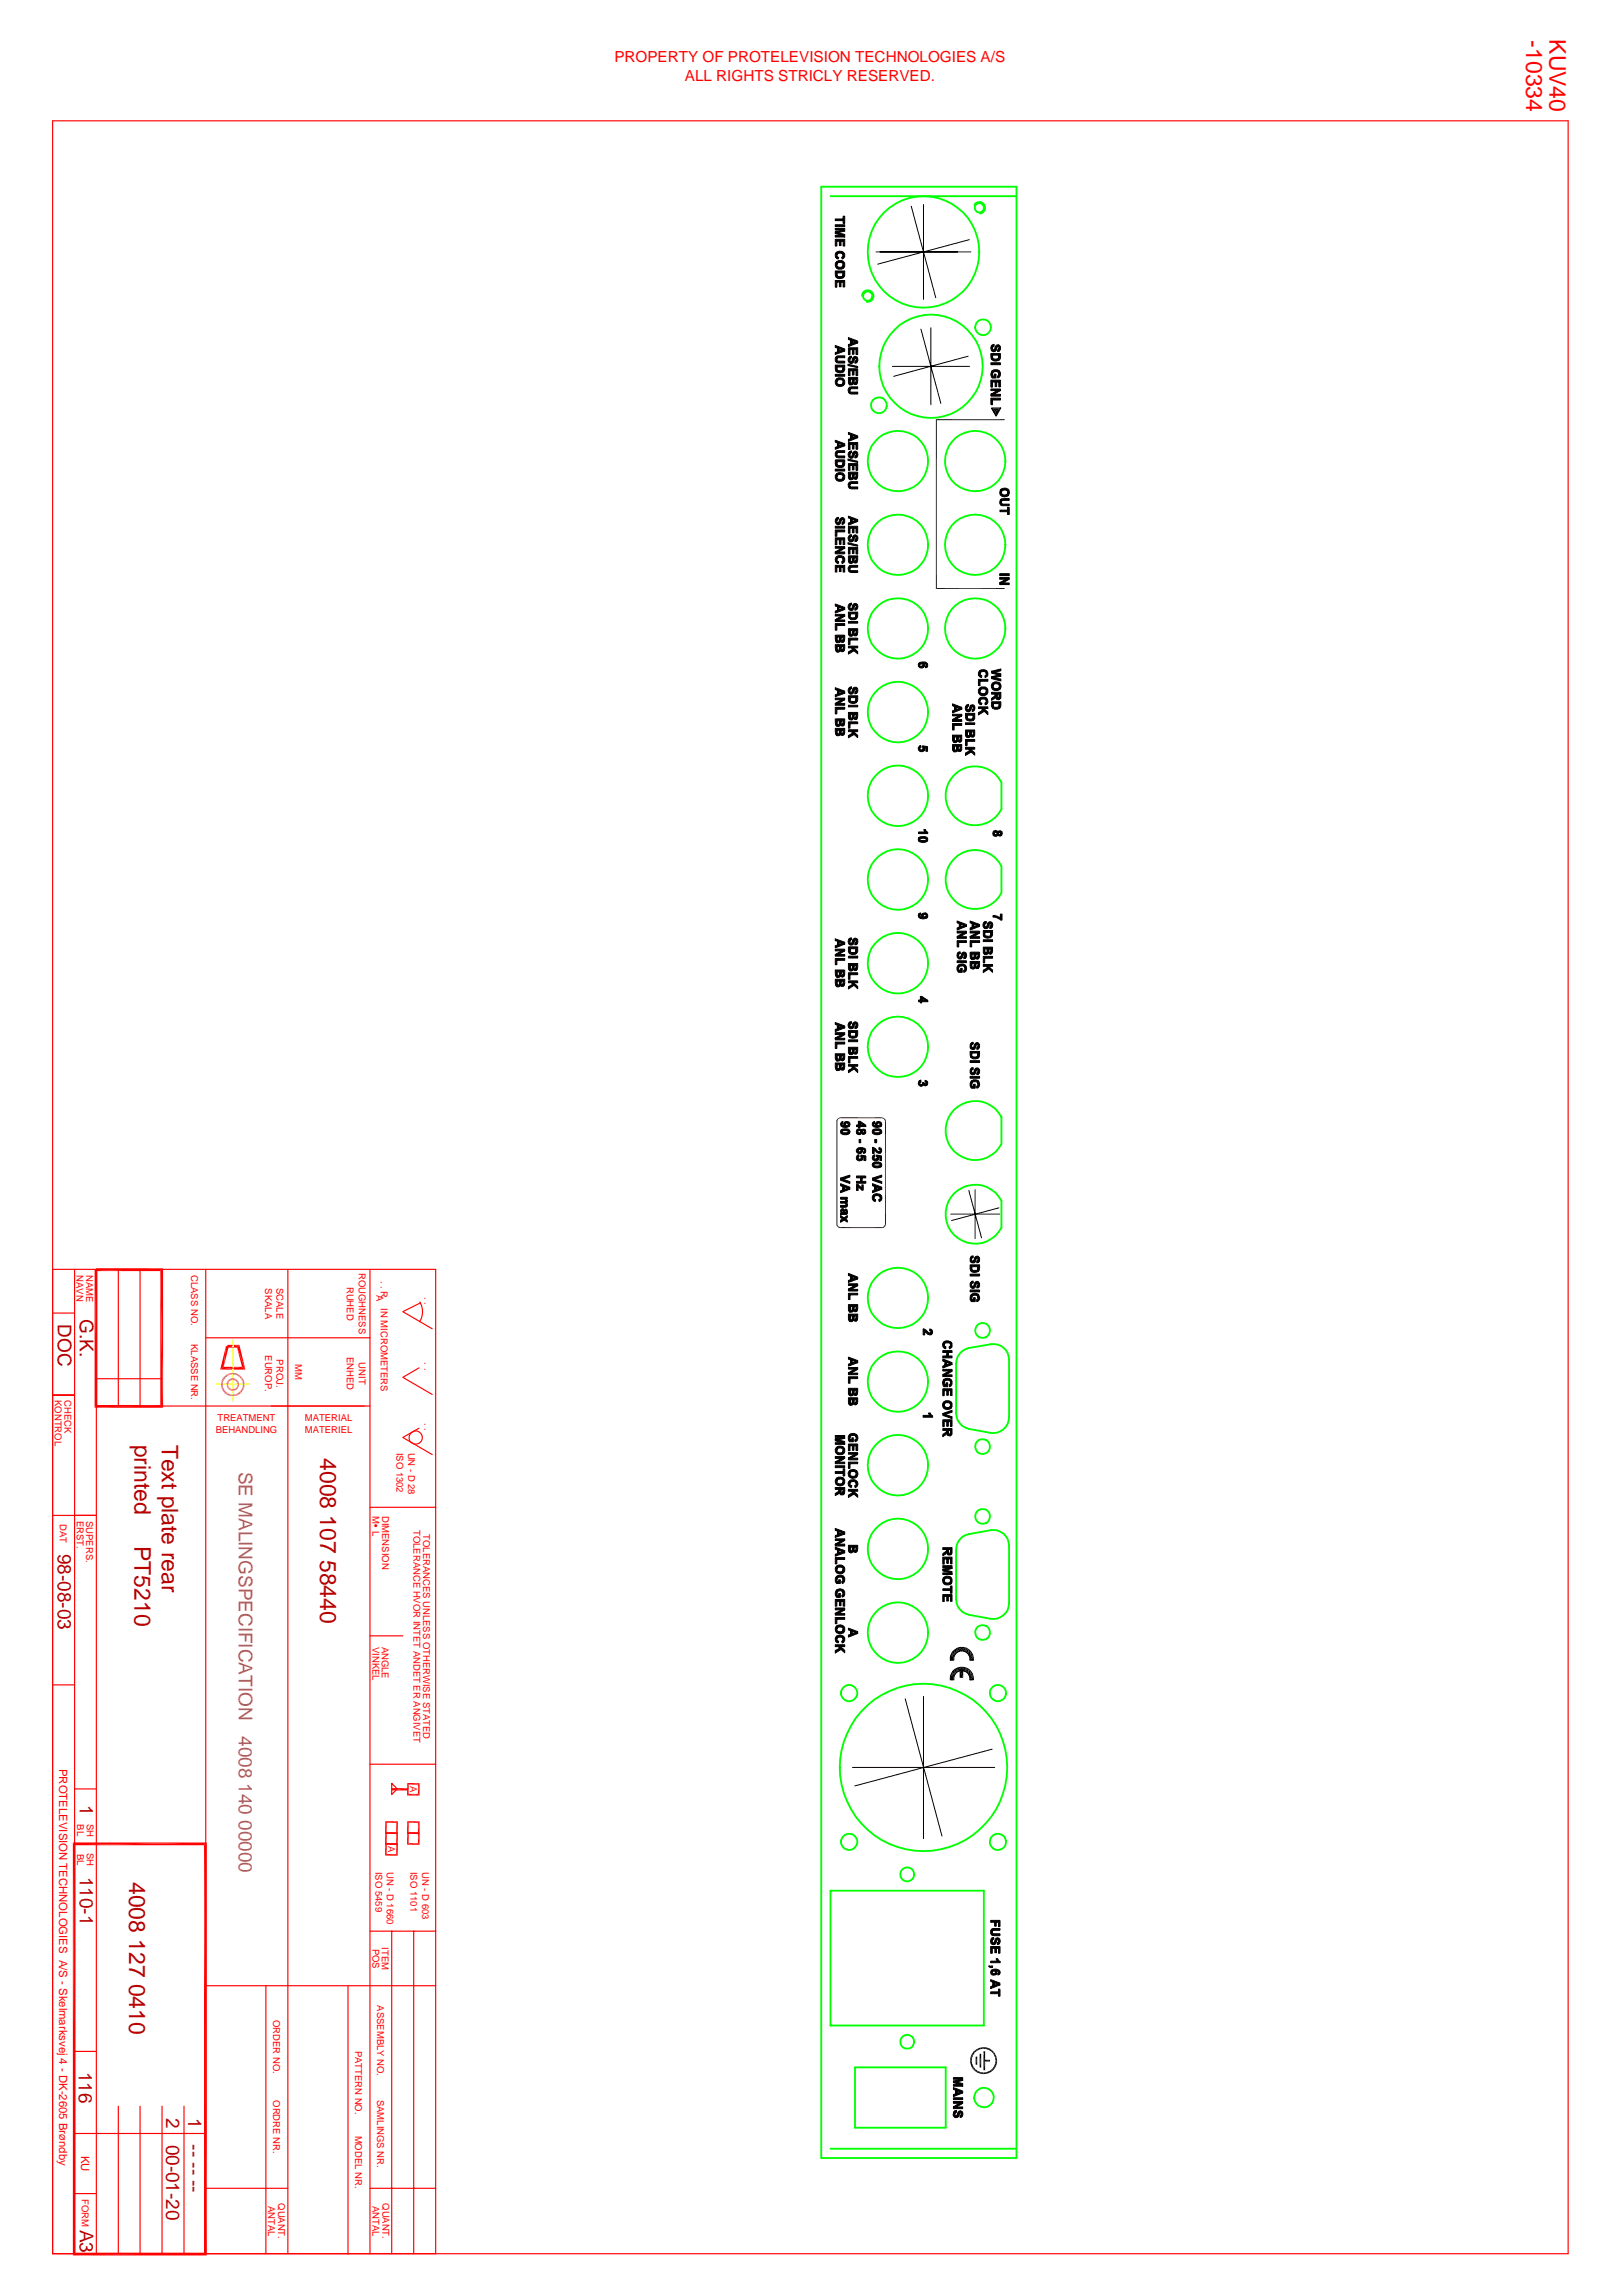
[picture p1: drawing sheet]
<svg xmlns="http://www.w3.org/2000/svg" width="297mm" height="420mm" viewBox="0 0 297 420" stroke-linecap="round" stroke-linejoin="round" font-family="sans-serif">
<defs><g id="words">
<g font-size="4.2" fill="#f00">
<text x="279.3" y="7.4" transform="rotate(90 279.3 7.4)">-10334</text>
<text x="283.6" y="7.2" transform="rotate(90 283.6 7.2)">KUV40</text>
</g>
<g font-size="4.2" fill="#b80000">
<text x="24.6" y="264.5" transform="rotate(90 24.6 264.5)">printed</text>
<text x="29.6" y="264.5" transform="rotate(90 29.6 264.5)">Text plate rear</text>
<text x="58.6" y="267" transform="rotate(90 58.6 267)">4008 107 58440</text>
<text x="24.6" y="283" transform="rotate(90 24.6 283)">PT5210</text>
<text x="23.6" y="344.6" transform="rotate(90 23.6 344.6)">4008 127 0410</text>
</g>
<g font-size="3.5" fill="#b80000">
<text x="10.6" y="242.4" transform="rotate(90 10.6 242.4)">DOC</text>
<text x="14.6" y="241.4" transform="rotate(90 14.6 241.4)">G.K.</text>
<text x="10.6" y="284.5" transform="rotate(90 10.6 284.5)">98-08-03</text>
<text x="14.6" y="330.5" transform="rotate(90 14.6 330.5)">1</text>
<text x="14.6" y="343.6" transform="rotate(90 14.6 343.6)">110-1</text>
<text x="14.4" y="379.3" transform="rotate(90 14.4 379.3)">116</text>
<text x="30.4" y="387.8" transform="rotate(90 30.4 387.8)">2</text>
<text x="34.5" y="387.8" transform="rotate(90 34.5 387.8)">1</text>
<text x="30.4" y="392.6" transform="rotate(90 30.4 392.6)">00-01-20</text>
<text x="34.5" y="392.6" transform="rotate(90 34.5 392.6)">-- -- --</text>
<text x="14.6" y="408.2" transform="rotate(90 14.6 408.2)">A3</text>
</g>
<g font-size="3.5" fill="#b85c5c">
<text x="43.7" y="269.4" transform="rotate(90 43.7 269.4)">SE MALINGSPECIFICATION</text>
<text x="43.7" y="317.8" transform="rotate(90 43.7 317.8)">4008 140 00000</text>
</g>
<g font-size="2.8" fill="#f00">
<text x="112.4" y="11.4">PROPERTY OF PROTELEVISION TECHNOLOGIES A/S</text>
<text x="125.3" y="14.9">ALL RIGHTS STRICLY RESERVED.</text>
</g>
<g font-size="2.1" fill="#f00">
<text x="10.8" y="323.8" transform="rotate(90 10.8 323.8)">PROTELEVISION TECHNOLOGIES A/S - Skelmarksvej 4 - DK-2605 Brøndby</text>
<text x="14.9" y="394.7" transform="rotate(90 14.9 394.7)">KU</text>
</g>
<g font-size="1.7" fill="#f00">
<text x="14" y="233.5" transform="rotate(90 14 233.5)">NAVN</text>
<text x="15.7" y="233.5" transform="rotate(90 15.7 233.5)">NAME</text>
<text x="35" y="233.4" transform="rotate(90 35 233.4)">CLASS NO.</text>
<text x="65.7" y="233" transform="rotate(90 65.7 233)">ROUGHNESS</text>
<text x="48.5" y="235.9" transform="rotate(90 48.5 235.9)">SKALA</text>
<text x="50.6" y="235.8" transform="rotate(90 50.6 235.8)">SCALE</text>
<text x="63.5" y="235.6" transform="rotate(90 63.5 235.6)">RUHED</text>
<text x="68.9" y="237.1" transform="rotate(90 68.9 237.1)">A</text>
<text x="69.7" y="234.4" transform="rotate(90 69.7 234.4)">. . R</text>
<text x="69.7" y="239.5" transform="rotate(90 69.7 239.5)">IN MICROMETERS</text>
<text x="77.7" y="237.4" transform="rotate(90 77.7 237.4)">. .</text>
<text x="35" y="246.1" transform="rotate(90 35 246.1)">KLASSE NR.</text>
<text x="48.5" y="248.1" transform="rotate(90 48.5 248.1)">EUROP.</text>
<text x="50.6" y="248.9" transform="rotate(90 50.6 248.9)">PROJ.</text>
<text x="54" y="249.7" transform="rotate(90 54 249.7)">MM</text>
<text x="63.5" y="248.4" transform="rotate(90 63.5 248.4)">ENHED</text>
<text x="65.7" y="249.4" transform="rotate(90 65.7 249.4)">UNIT</text>
<text x="77.7" y="249.4" transform="rotate(90 77.7 249.4)">. .</text>
<text x="10" y="256.3" transform="rotate(90 10 256.3)">KONTROL</text>
<text x="11.8" y="256.3" transform="rotate(90 11.8 256.3)">CHECK</text>
<text x="39.5" y="262.3">BEHANDLING</text>
<text x="39.8" y="260.2">TREATMENT</text>
<text x="55.8" y="260.2">MATERIAL</text>
<text x="55.8" y="262.3">MATERIEL</text>
<text x="77.7" y="260.5" transform="rotate(90 77.7 260.5)">. .</text>
<text x="72.6" y="265.9" transform="rotate(90 72.6 265.9)">ISO 1302</text>
<text x="74.7" y="265.9" transform="rotate(90 74.7 265.9)">UN - D 28</text>
<text x="11" y="279" transform="rotate(90 11 279)">DAT</text>
<text x="14.1" y="278.5" transform="rotate(90 14.1 278.5)">ERST.</text>
<text x="15.8" y="278.5" transform="rotate(90 15.8 278.5)">SUPERS.</text>
<text x="68.2" y="277.5" transform="rotate(90 68.2 277.5)">M•L</text>
<text x="69.9" y="277.5" transform="rotate(90 69.9 277.5)">DIMENSION</text>
<text x="75.7" y="280.1" transform="rotate(90 75.7 280.1)">TOLERANCE HVOR INTET ANDET ER ANGIVET</text>
<text x="77.4" y="280.9" transform="rotate(90 77.4 280.9)">TOLERANCES UNLESS OTHERWISE STATED</text>
<text x="68.2" y="301.5" transform="rotate(90 68.2 301.5)">VINKEL</text>
<text x="69.9" y="301.5" transform="rotate(90 69.9 301.5)">ANGLE</text>
<text x="75.1" y="327" transform="rotate(90 75.1 327)">A</text>
<text x="14.1" y="334" transform="rotate(90 14.1 334)">BL</text>
<text x="15.9" y="333.8" transform="rotate(90 15.9 333.8)">SH</text>
<text x="14.1" y="339.4" transform="rotate(90 14.1 339.4)">BL</text>
<text x="15.9" y="339.2" transform="rotate(90 15.9 339.2)">SH</text>
<text x="71" y="338" transform="rotate(90 71 338)">A</text>
<text x="68.7" y="342.7" transform="rotate(90 68.7 342.7)">ISO 5459</text>
<text x="70.8" y="342.7" transform="rotate(90 70.8 342.7)">UN - D 1660</text>
<text x="75.1" y="342.7" transform="rotate(90 75.1 342.7)">ISO 1101</text>
<text x="77.3" y="342.7" transform="rotate(90 77.3 342.7)">UN - D 603</text>
<text x="68.2" y="356.7" transform="rotate(90 68.2 356.7)">POS</text>
<text x="69.9" y="356.5" transform="rotate(90 69.9 356.5)">ITEM</text>
<text x="50" y="369.8" transform="rotate(90 50 369.8)">ORDER NO.</text>
<text x="69" y="367.2" transform="rotate(90 69 367.2)">ASSEMBLY NO.</text>
<text x="65" y="375.5" transform="rotate(90 65 375.5)">PATTERN NO.</text>
<text x="50" y="384.5" transform="rotate(90 50 384.5)">ORDRE NR.</text>
<text x="69" y="384.4" transform="rotate(90 69 384.4)">SAMLINGS NR.</text>
<text x="65" y="391" transform="rotate(90 65 391)">MODEL NR.</text>
<text x="15" y="402.6" transform="rotate(90 15 402.6)">FORM</text>
<text x="49.1" y="403.8" transform="rotate(90 49.1 403.8)">ANTAL</text>
<text x="50.9" y="403.4" transform="rotate(90 50.9 403.4)">QUANT.</text>
<text x="68.2" y="403.8" transform="rotate(90 68.2 403.8)">ANTAL</text>
<text x="70" y="403.4" transform="rotate(90 70 403.4)">QUANT.</text>
</g>
</g></defs>
<path d="M67.7 232.4v180.2M76.9 238.4a3.5 3.5 0 0 1-.1 3.6M76.9 238.5l-3.2 1.6 5.4 3.2M49.7 257.4h17M76.7 250.4l-3 1.8 5.4 3.1M75 263.8a1.21 1.21 0 0 1 .8-1.8 1.21 1.21 0 0 1 1.4 1.4 1.21 1.21 0 0 1-1.7 .8l-.4-.3M76.7 261.5l-3 1.7 5.4 3.1M67.7 299.5h6" fill="none" stroke="#f00" stroke-width=".21"/>
<path d="M74.5 328.6h2.3" fill="none" stroke="#f00" stroke-width=".3"/>
<path d="M74.5 328.7l.3-.3h1.7z" fill="#f00"/>
<path d="M74.7 326.4v2.3" fill="none" stroke="#f00" stroke-width=".3"/>
<path d="M74.5 326.4l.3 .3v1.7z" fill="#f00"/>
<path d="M74.5 326.6h2.3" fill="none" stroke="#f00" stroke-width=".3"/>
<path d="M74.8 326.7l2-.3-.3 .3z" fill="#f00"/>
<path d="M76.6 326.4v2.3" fill="none" stroke="#f00" stroke-width=".3"/>
<g fill="#f00">
<path d="M76.5 326.7l.3 2-.3-.3z"/>
<path d="M74.5 335.7l.3-.3h1.7z"/>
</g>
<path d="M74.5 335.6h2.3M76.6 333.4v2.3" fill="none" stroke="#f00" stroke-width=".3"/>
<path d="M74.8 333.7l2-.3-.3 .3z" fill="#f00"/>
<path d="M74.5 333.6h2.3M74.7 333.4v2.3" fill="none" stroke="#f00" stroke-width=".3"/>
<path d="M74.5 337.7l.3-.3h1.7z" fill="#f00"/>
<path d="M74.5 337.6h2.3" fill="none" stroke="#f00" stroke-width=".3"/>
<path d="M76.5 335.7l.3 2-.3-.3z" fill="#f00"/>
<path d="M76.6 335.4v2.3" fill="none" stroke="#f00" stroke-width=".3"/>
<path d="M74.8 335.7l2-.3-.3 .3z" fill="#f00"/>
<path d="M74.5 335.6h2.3" fill="none" stroke="#f00" stroke-width=".3"/>
<path d="M74.5 335.4l.3 .3v1.7z" fill="#f00"/>
<path d="M70.5 337.6h2.3M74.7 335.4v2.3" fill="none" stroke="#f00" stroke-width=".3"/>
<path d="M72.5 335.7l.3 2-.3-.3z" fill="#f00"/>
<path d="M70.5 335.6h2.3M72.7 335.4v2.3" fill="none" stroke="#f00" stroke-width=".3"/>
<path d="M70.5 335.4l.3 .3v1.7z" fill="#f00"/>
<path d="M70.5 335.6h2.3M70.5 333.6h2.3M70.5 339.6h2.3M70.6 333.4v6.3M72.7 333.4v2.3" fill="none" stroke="#f00" stroke-width=".3"/>
<path d="M70.5 337.4l.3 .3v1.7z" fill="#f00"/>
<path d="M70.5 337.6h2.3M72.7 337.4v2.3" fill="none" stroke="#f00" stroke-width=".3"/>
<path d="M72.5 337.7l.3 2-.3-.3z" fill="#f00"/>
<path d="M71.6 327.6h3" fill="none" stroke="#f00" stroke-width=".42"/>
<path d="M79.7 232.4v180.2M67.7 275.9h12M67.7 323h12M71.7 326.5l1 1-1 1zM67.7 353.5h12M71.7 353.5v59.1M75.7 353.5v59.1M48.7 363.5v49.1M63.7 363.6v49.1M67.7 400.6h12" fill="none" stroke="#f00" stroke-width=".21"/>
<g fill="#f00">
<path d="M41.4 246.4l.5 .1-1 3.7z"/>
<path d="M41.4 246.4l-.5 3.8-.6 .5z"/>
<path d="M40.3 250.7l.6-.5h3.4z"/>
<path d="M40.3 250.7l4-.5 .6 .5z"/>
<path d="M43.4 246.7l1.5 4-.6-.5z"/>
<path d="M43.8 246.2l1.1 4.5-1.5-4z"/>
<path d="M41.6 246.7l2.2-.5-.4 .5z"/>
<path d="M41.6 246.2h2.2l-2.2 .5z"/>
</g>
<g fill="none" stroke="#ff0" stroke-width=".25">
<path d="M39.6 253.4h.7M40.5 253.4h.3M41 253.4h1.3M42.5 253.4h.3M42.7 255.3v1.1M42.7 245.4v1.1M42.7 246.8v.2M42.7 247.3v1.2M42.7 248.8v.2M42.7 249.3v1.2M42.7 250.8v.2M42.7 251.3v1.2"/>
<path d="M42.7 252.8v.2M42.7 253.3v1.2M42.7 254.8v.2M43 253.4h1.3M44.6 253.4h.2M45.1 253.4h.6"/>
</g>
<g fill="#dd6e6e">
<path d="M42.6 255.3l.6 .3h-.6z"/>
<path d="M42.6 255.3h.5l.1 .3z"/>
<path d="M43.1 255.3l.6 .1-.5 .2z"/>
<path d="M43.1 255.3l.4-.2 .2 .3z"/>
<path d="M43.5 255.1l.6-.1-.4 .4z"/>
<path d="M43.5 255.1l.4-.3 .2 .2z"/>
<path d="M43.9 254.8l.5-.2-.3 .4z"/>
<path d="M44.2 254.4l.2 .2-.5 .2z"/>
<path d="M44.2 254.4l.5-.4-.3 .6z"/>
<path d="M44.4 254h.3l-.5 .4z"/>
<path d="M44.7 253.5v.5h-.3z"/>
<path d="M44.4 253.5h.3l-.3 .5z"/>
<path d="M44.7 252.9v.6h-.3z"/>
<path d="M44.4 253l.3-.1-.3 .6z"/>
<path d="M44.4 252.4l.3 .5-.3 .1z"/>
<path d="M44.2 252.6l.2-.2v.6z"/>
<path d="M44.1 252l.3 .4-.2 .2z"/>
<path d="M44.1 252l.1 .6-.3-.4z"/>
<path d="M43.7 251.6l.4 .4-.2 .2z"/>
<path d="M43.7 251.6l.2 .6-.4-.3z"/>
<path d="M43.2 251.4l.5 .2-.2 .3z"/>
<path d="M43.2 251.4l.3 .5-.4-.2z"/>
<path d="M42.6 251.3l.6 .1-.1 .3z"/>
<path d="M42.6 251.3l.5 .4-.5-.1z"/>
<path d="M42 251.4l.6-.1v.3z"/>
<path d="M42 251.4l.6 .2-.5 .1z"/>
<path d="M41.5 251.6l.5-.2 .1 .3z"/>
<path d="M41.5 251.6l.6 .1-.4 .2z"/>
<path d="M41.1 252l.4-.4 .2 .3z"/>
<path d="M41.1 252l.6-.1-.4 .3z"/>
<path d="M41.1 252l.2 .2-.6 .2z"/>
<path d="M40.7 252.4l.6-.2-.3 .4z"/>
<path d="M40.7 252.4l.3 .2-.5 .3z"/>
<path d="M40.5 252.9l.5-.3-.2 .4z"/>
<path d="M40.5 252.9l.3 .1-.3 .5z"/>
<path d="M40.8 253v.5h-.3z"/>
<path d="M40.5 253.5h.3l-.3 .5z"/>
<path d="M40.8 253.5v.5h-.3z"/>
<path d="M40.5 254h.3l-.1 .6z"/>
<path d="M40.8 254l.2 .4-.3 .2z"/>
<path d="M40.7 254.6l.3-.2 .1 .6z"/>
<path d="M41 254.4l.3 .4-.2 .2z"/>
<path d="M41.1 255l.2-.2 .2 .6z"/>
<path d="M41.3 254.8l.4 .3-.2 .3z"/>
<path d="M41.7 255.1l.3 .5-.5-.2z"/>
<path d="M41.7 255.1l.4 .2-.1 .3z"/>
<path d="M42.1 255.3l.5 .3h-.6z"/>
<path d="M42.1 255.3h.5v.3z"/>
<path d="M42.6 254.3l.5 .3h-.5z"/>
<path d="M42.6 254.3h.3l.2 .3z"/>
<path d="M42.9 254.3h.5l-.3 .3z"/>
<path d="M42.9 254.3l.3-.2 .2 .2z"/>
<path d="M43.2 254.1l.5-.2-.3 .4z"/>
<path d="M43.4 253.8l.3 .1-.5 .2z"/>
<path d="M43.4 253.8l.4-.3-.1 .4z"/>
<path d="M43.5 253.5h.3l-.4 .3z"/>
<path d="M43.7 253l.1 .5h-.3z"/>
<path d="M43.4 253.2l.3-.2-.2 .5z"/>
<path d="M43.4 252.6l.3 .4-.3 .2z"/>
<path d="M43.2 252.9l.2-.3v.6z"/>
<path d="M43.1 252.4l.3 .2-.2 .3z"/>
<path d="M43.1 252.4l.1 .5-.3-.2z"/>
<path d="M42.6 252.3l.5 .1-.2 .3z"/>
<path d="M42.6 252.3l.3 .4-.3-.1z"/>
<path d="M42.2 252.4l.4-.1v.3z"/>
<path d="M42.2 252.4l.4 .2-.3 .1z"/>
<path d="M41.8 252.6l.4-.2 .1 .3z"/>
<path d="M41.8 252.6l.5 .1-.3 .2z"/>
<path d="M41.8 252.6l.2 .3-.5 .1z"/>
<path d="M41.5 253l.5-.1-.2 .3z"/>
<path d="M41.5 253l.3 .2-.4 .3z"/>
<path d="M41.4 253.5l.4-.3-.1 .3z"/>
<path d="M41.4 253.5h.3l-.2 .4z"/>
<path d="M41.7 253.5l.1 .3-.3 .1z"/>
<path d="M41.5 253.9l.3-.1v.5z"/>
<path d="M41.8 253.8l.2 .3-.2 .2z"/>
<path d="M42 254.1l.2 .5-.4-.3z"/>
<path d="M42 254.1l.3 .2-.1 .3z"/>
<path d="M42.3 254.3l.3 .3h-.4z"/>
<path d="M42.3 254.3h.3v.3z"/>
</g>
<g fill="#000" stroke="#000" stroke-width=".18">
<path d="M152.9 41.1h1.7v.4h-1.7z" fill-rule="evenodd"/>
<path d="M153.1 46.2l.1 .8 .3 .1-.1 .3a.69 .69 0 0 1-.6-.5 .69 .69 0 0 1 .3-.7z" fill-rule="evenodd"/>
<path d="M153.2 50a.58 .58 0 0 0 .5 .7 .58 .58 0 0 0 .6-.6v.7a1.09 1.09 0 0 1-1.2 0z" fill-rule="evenodd"/>
<path d="M153.1 46.2l.1-.1a1 1 0 0 1 1.1 .1v.5a.6 .6 0 0 0-.6-.4 .6 .6 0 0 0-.5 .4z" fill-rule="evenodd"/>
<path d="M153.2 47.9v.9l.3 .1h.4l.4-.2v-.2v.6a.85 .85 0 0 1-1.2 0 .85 .85 0 0 1 .1-1.2z" fill-rule="evenodd"/>
<path d="M152.9 40.1h1.4v-.5h.3v1.3h-.3v-.5h-1.4z" fill-rule="evenodd"/>
<path d="M152.9 42.5l1.7 .4v.5l-.4-.3-1.3-.3z" fill-rule="evenodd"/>
<path d="M152.9 43.1h1.3l.4 .3h-1.7z" fill-rule="evenodd"/>
<path d="M152.9 41.8h1.7v.5l-.4-.2h-1.3z" fill-rule="evenodd"/>
<path d="M152.9 42.5l1.3-.4 .4 .2-1.2 .3z" fill-rule="evenodd"/>
<path d="M152.9 43.8h1.7v1.2h-.3v-.8h-.4v.8h-.3v-.8h-.4v.8h-.3z" fill-rule="evenodd"/>
<path d="M154.3 46.2a.71 .71 0 0 1-.2 1.2v-.3l.2-.2z" fill-rule="evenodd"/>
<path d="M153.2 47.9v-.1a1 1 0 0 1 1.3 .2l.1 .7-.3 .4v-.8l-.4-.3h-.4l-.3 .3v.2z" fill-rule="evenodd"/>
<path d="M152.9 49.6h1.7l-.1 1.1-.2 .1v-.8h-1.1l-.1 .8-.2-.3z" fill-rule="evenodd"/>
<path d="M152.9 51.4h1.7v1.1h-.3v-.9h-.4v.9h-.3v-.9h-.4v1h-.3z" fill-rule="evenodd"/>
<path d="M152.9 68.5h1.7v.4h-1.7z" fill-rule="evenodd"/>
<path d="M153.2 67.2a.58 .58 0 0 0 .4 .7 .58 .58 0 0 0 .7-.5v.7l-.7 .1-.5-.2z" fill-rule="evenodd"/>
<path d="M153 69.5l.2-.2v1l.3 .1h.6l.2-.4v.6a.87 .87 0 0 1-1.1 0 .87 .87 0 0 1-.2-1.1z" fill-rule="evenodd"/>
<path d="M152.9 63.2l1.7 .7v.4l-1.1-.5-.2 .6v-.6l-.4-.2z" fill-rule="evenodd"/>
<path d="M153.5 63.8v.5l.7-.2 .4 .2-1.7 .6v-.3l.4-.2z" fill-rule="evenodd"/>
<path d="M153.1 65.2h1.5v.3h-1.3l-.1 .3z" fill-rule="evenodd"/>
<path d="M153 65.4l.1-.2 .2 .9h1.3v.4h-1.1a.52 .52 0 0 1-.6-.5z" fill-rule="evenodd"/>
<path d="M152.9 66.8h1.7l-.1 1.1-.2 .2v-.9h-1.1l-.1 .8-.2-.3z" fill-rule="evenodd"/>
<path d="M153.2 69.3a.85 .85 0 0 1 1.2 .1 .85 .85 0 0 1-.1 1.2v-.9l-.4-.2h-.4l-.3 .2v.3z" fill-rule="evenodd"/>
<path d="M155.2 66.7l1.8 .4v.2l-1.8-.4z" fill-rule="evenodd"/>
<path d="M155.5 65.3l.3-.1 .1 .3-.2 .1-.2 .3z" fill-rule="evenodd"/>
<path d="M155.6 69.4l.1 .7h.2l.1-.4 .1 .7h-.1h-.5z" fill-rule="evenodd"/>
<path d="M156.7 65.9v.5l-.2 .1v-.3z" fill-rule="evenodd"/>
<path d="M156.3 69.4v.5l.1 .2h.2l.1-.2 .1 .5h-.5l-.1-.3z" fill-rule="evenodd"/>
<path d="M155.3 61.8l1.7 .6v.4l-1-.4-.3 .5v-.6l-.4-.2z" fill-rule="evenodd"/>
<path d="M155.3 63.1l.4-.2 .3-.5v.4l.6-.2 .4 .2-1.7 .7z" fill-rule="evenodd"/>
<path d="M155.3 63.7h1.7v1.2h-.3v-.9h-.4v.9h-.3v-.9h-.4v.9h-.3z" fill-rule="evenodd"/>
<path d="M155.3 67.5h1.7v1.2h-.3v-.8h-.4v.8h-.3v-.8h-.4v.8h-.3z" fill-rule="evenodd"/>
<path d="M155.3 69.1h1.7a1.41 1.41 0 0 1-.2 1.3l-.1-1h-.4l-.2 1-.1-1h-.4l-.1 1-.2-.4z" fill-rule="evenodd"/>
<path d="M155.5 70.9l1.5-.1v.4h-1a.38 .38 0 0 0-.5 .3z" fill-rule="evenodd"/>
<path d="M155.3 71.1l.2-.2 .2 .9h1.3v.3h-.9a.69 .69 0 0 1-.8-.2 .69 .69 0 0 1 0-.8z" fill-rule="evenodd"/>
<path d="M155.5 65.3v.7l.2 .2 .2-.1a.66 .66 0 0 1 .2-.7 .66 .66 0 0 1 .7 0l.2 .2a.7 .7 0 0 1-.3 .8v-.7h-.3a.7 .7 0 0 1-1 .7 .74 .74 0 0 1 .1-1.1z" fill-rule="evenodd"/>
<path d="M181.4 66.4h1.7v.4h-1.7z" fill-rule="evenodd"/>
<path d="M181.6 63.2l.3-.2v.4l-.2 .3z" fill-rule="evenodd"/>
<path d="M181.6 67.9l.2 1h.2v-.4h.3v.7l-.8-.1-.1-.6z" fill-rule="evenodd"/>
<path d="M181.7 65a.57 .57 0 0 0 .3 .7 .62 .62 0 0 0 .8-.3v-.2v.8h-.2a.95 .95 0 0 1-1-.1z" fill-rule="evenodd"/>
<path d="M182.8 63.7v.6h-.2v-.3h.2z" fill-rule="evenodd"/>
<path d="M181.6 67.9l.2-.1a1.08 1.08 0 0 1 1 .1v.6l-.2-.4a.73 .73 0 0 0-.9 .1v.3z" fill-rule="evenodd"/>
<path d="M181.6 63.2l.1 .8 .2 .1 .1-.2a.73 .73 0 0 1 .8-.8l.3 .4-.1 .6-.2 .2v-.7l-.1-.2-.3 .4a.53 .53 0 0 1-.5 .6 .53 .53 0 0 1-.5-.5v-.4z" fill-rule="evenodd"/>
<path d="M181.4 64.7h1.7v.8l-.3 .5v-1h-1.1l-.1 .9a1.29 1.29 0 0 1-.2-1.2z" fill-rule="evenodd"/>
<path d="M182.8 67.9a.81 .81 0 0 1-.2 1.3l-.1-.3 .3-.2z" fill-rule="evenodd"/>
<path d="M181.4 69.6h1.7v1.2h-.3v-.9h-.4v.9h-.3v-.9h-.4v1h-.3z" fill-rule="evenodd"/>
<path d="M181.4 72.2h1.7v.3h-1.7z" fill-rule="evenodd"/>
<path d="M181.4 71.2h1.7v.3h-1.7z" fill-rule="evenodd"/>
<path d="M181.4 72.2l1.1-.7h.6l-1.2 .7z" fill-rule="evenodd"/>
<path d="M181.4 72.9h1.7v.3h-1.4v.9h-.3z" fill-rule="evenodd"/>
<path d="M152.9 85.9h1.7v.3h-1.7z" fill-rule="evenodd"/>
<path d="M152.9 96.4h1.7v.3h-1.7z" fill-rule="evenodd"/>
<path d="M153.1 94.8l.4-.1v.3l-.2 .1-.1 .3z" fill-rule="evenodd"/>
<path d="M153.2 84.5a.58 .58 0 0 0 .4 .8 .58 .58 0 0 0 .7-.6v.8l-.7 .1-.5-.2z" fill-rule="evenodd"/>
<path d="M153.2 86.7v.9l.3 .2 .6-.1 .2-.4v.6a.85 .85 0 0 1-1.2 0 .85 .85 0 0 1 .1-1.2z" fill-rule="evenodd"/>
<path d="M154.3 95.4v.5l-.2 .1v-.3z" fill-rule="evenodd"/>
<path d="M152.9 80.6l1.7 .6v.4l-1.1-.4-.2 .5v-.6l-.4-.2z" fill-rule="evenodd"/>
<path d="M153.5 81.2v.5l.7-.3 .4 .2-1.7 .7v-.4l.4-.2z" fill-rule="evenodd"/>
<path d="M153.1 82.6l1.5-.1v.3h-1.3l-.1 .3z" fill-rule="evenodd"/>
<path d="M153 82.7l.1-.1 .2 .8 1.3 .1v.3h-1.1a.52 .52 0 0 1-.6-.4z" fill-rule="evenodd"/>
<path d="M152.9 84.2h1.7l-.1 1.1-.2 .2v-1h-1.1l-.1 .9-.2-.3z" fill-rule="evenodd"/>
<path d="M153.2 86.7a.85 .85 0 0 1 1.2 0 .85 .85 0 0 1-.1 1.2v-.8l-.4-.2h-.4l-.3 .2v.2z" fill-rule="evenodd"/>
<path d="M153.1 94.8l.1 .8h.3a.64 .64 0 0 1 .2-.6 .64 .64 0 0 1 .7-.1l.2 .2a.7 .7 0 0 1-.3 .8v-.7h-.2l-.2 .3a.53 .53 0 0 1-.5 .6 .53 .53 0 0 1-.5-.6v-.3z" fill-rule="evenodd"/>
<path d="M152.9 97h1.7v.4h-1.4v.8h-.3z" fill-rule="evenodd"/>
<path d="M152.9 98.5h1.7v1.2h-.3v-.9h-.4v.9h-.3v-.9h-.4v.9h-.3z" fill-rule="evenodd"/>
<path d="M155.2 84l1.8 .5v.2l-1.8-.4z" fill-rule="evenodd"/>
<path d="M155.2 99.4l1.8 .4v.2l-1.8-.4z" fill-rule="evenodd"/>
<path d="M155.5 82.7l.3-.1 .1 .3h-.2l-.2 .3z" fill-rule="evenodd"/>
<path d="M155.5 98l.3-.1 .1 .3-.2 .1-.2 .3z" fill-rule="evenodd"/>
<path d="M155.6 86.8l.1 .7h.2l.1-.4 .1 .6-.1 .1h-.5z" fill-rule="evenodd"/>
<path d="M156.7 83.2v.6l-.2 .1v-.4z" fill-rule="evenodd"/>
<path d="M156.7 98.5v.6h-.2v-.3z" fill-rule="evenodd"/>
<path d="M156.3 86.8v.4l.1 .2h.2l.1-.2 .1 .5h-.5l-.1-.2z" fill-rule="evenodd"/>
<path d="M155.3 79.2l1.7 .6v.3l-1-.3-.3 .5v-.7l-.4-.1z" fill-rule="evenodd"/>
<path d="M155.3 80.4l.4-.1 .3-.5v.4l.6-.2 .4 .1-1.7 .7z" fill-rule="evenodd"/>
<path d="M155.3 81h1.7v1.3h-.3v-.9h-.4v.8h-.3v-.8h-.4v.9h-.3z" fill-rule="evenodd"/>
<path d="M155.3 84.9h1.7v1.2h-.3v-.9h-.4v.8h-.3v-.8h-.4v.9h-.3z" fill-rule="evenodd"/>
<path d="M155.3 86.4h1.7a1.41 1.41 0 0 1-.2 1.3l-.1-.9h-.4l-.2 .9-.1-.9h-.4l-.1 1-.2-.4z" fill-rule="evenodd"/>
<path d="M155.5 88.3l1.5-.1v.3h-1a.38 .38 0 0 0-.5 .4z" fill-rule="evenodd"/>
<path d="M155.3 88.4l.2-.1 .2 .8 1.3 .1v.3h-.9a.69 .69 0 0 1-.8-.3 .69 .69 0 0 1 0-.8z" fill-rule="evenodd"/>
<path d="M155.3 94.5l1.7 .6v.4l-1-.4-.3 .5v-.6l-.4-.2z" fill-rule="evenodd"/>
<path d="M155.3 95.8l.4-.2 .3-.5v.4l.6-.2 .4 .2-1.7 .6z" fill-rule="evenodd"/>
<path d="M155.3 96.4h1.7v1.2h-.3v-.9h-.4v.8h-.3v-.8h-.4v.9h-.3z" fill-rule="evenodd"/>
<path d="M155.5 82.7v.7l.2 .2 .2-.1a.66 .66 0 0 1 .2-.7 .66 .66 0 0 1 .7-.1l.2 .3a.7 .7 0 0 1-.3 .8v-.8h-.3a.7 .7 0 0 1-1 .8 .74 .74 0 0 1 .1-1.1z" fill-rule="evenodd"/>
<path d="M155.5 98v.7l.2 .2 .2-.1a.6 .6 0 0 1 .3-.7 .6 .6 0 0 1 .8 .2 .7 .7 0 0 1-.3 .8v-.7l-.2-.1h-.1a.72 .72 0 0 1-.9 .8h-.1a.74 .74 0 0 1 .1-1.1z" fill-rule="evenodd"/>
<path d="M183.3 89.5v.7a.61 .61 0 0 0 .6 .4 .61 .61 0 0 0 .5-.4l.1 .6a.89 .89 0 0 1-1.2 0 .89 .89 0 0 1-.2-1.1z" fill-rule="evenodd"/>
<path d="M183.3 91.4l1.4-.1v.3h-.9a.38 .38 0 0 0-.5 .3z" fill-rule="evenodd"/>
<path d="M183.3 91.4v.5l.1 .3 1.3 .1v.3h-1.3a.7 .7 0 0 1-.1-1.2z" fill-rule="evenodd"/>
<path d="M183 93.4h1.4v-.5h.3v1.3h-.3v-.5h-1.4z" fill-rule="evenodd"/>
<path d="M183.3 89.5a.87 .87 0 0 1 1.2 .1 .87 .87 0 0 1 0 1.2l-.1-.6a.61 .61 0 0 0-.5-.5 .61 .61 0 0 0-.6 .5z" fill-rule="evenodd"/>
<path d="M153.1 101.9l.1 .6 .3 .3-.1 .4a.74 .74 0 0 1-.3-1.3z" fill-rule="evenodd"/>
<path d="M153.2 116.6l.1 .7h.2l.1-.4 .1 .7h-.1h-.5z" fill-rule="evenodd"/>
<path d="M153.2 118.4l.1 .6h.2l.1-.4 .1 .7-.3 .1-.3-.1z" fill-rule="evenodd"/>
<path d="M153.1 101.9a.99 .99 0 0 1 1.2 0v.6l-.2-.4a.71 .71 0 0 0-.9 .2v.1z" fill-rule="evenodd"/>
<path d="M153.9 116.6v.6l.3 .1 .1-.2v.5h-.4l-.1-.3z" fill-rule="evenodd"/>
<path d="M153.9 118.4v.5l.3 .1 .1-.2v.5h-.1l-.4-.2z" fill-rule="evenodd"/>
<path d="M152.9 101h1.7v.4h-1.7z" fill-rule="evenodd"/>
<path d="M152.9 100.1h1.7v.3h-1.7z" fill-rule="evenodd"/>
<path d="M152.9 101l1.1-.6h.6l-1.1 .6z" fill-rule="evenodd"/>
<path d="M154.3 101.9a.75 .75 0 0 1-.2 1.3v-.4l.2-.1z" fill-rule="evenodd"/>
<path d="M152.9 103.5h1.7v1.2h-.3v-.9h-.4v.8h-.3v-.8h-.4v.9h-.3z" fill-rule="evenodd"/>
<path d="M152.9 110.6l1.7 .6v.4l-1.1-.4-.2 .5v-.6l-.4-.1z" fill-rule="evenodd"/>
<path d="M153.5 111.2v.4l.7-.2 .4 .2-1.7 .6v-.3l.4-.2z" fill-rule="evenodd"/>
<path d="M152.9 113.5h1.7v.3h-1.7z" fill-rule="evenodd"/>
<path d="M152.9 112.5h1.7v.3h-1.7z" fill-rule="evenodd"/>
<path d="M152.9 113.5l1.1-.7h.6l-1.1 .7z" fill-rule="evenodd"/>
<path d="M152.9 114.2h1.7v.3h-1.4v.9h-.3z" fill-rule="evenodd"/>
<path d="M152.9 116.3h1.7a1.19 1.19 0 0 1-.3 1.3v-1h-.4l-.2 1-.1-1h-.4l-.1 1-.2-.4z" fill-rule="evenodd"/>
<path d="M152.9 118h1.7l-.1 1.1-.2 .2v-.9h-.4l-.2 .9-.1-.9h-.4l-.1 .9-.2-.3z" fill-rule="evenodd"/>
<path d="M155.3 113.8h1.7v.3h-1.7z" fill-rule="evenodd"/>
<path d="M155.5 110.5l.3-.1 .1 .3-.4 .4z" fill-rule="evenodd"/>
<path d="M155.6 102.1l.1 .7h.2l.1-.4 .1 .6-.1 .1h-.5z" fill-rule="evenodd"/>
<path d="M155.6 115.4l.1 .7h.2l.1-.4 .1 .6-.1 .2-.5-.1z" fill-rule="evenodd"/>
<path d="M155.6 112.4v.6a.7 .7 0 0 0 1.1-.2v-.2v.7l-.2 .1a.99 .99 0 0 1-1.1-.2z" fill-rule="evenodd"/>
<path d="M156.7 111.1v.5l-.2 .1v-.3l.1-.1z" fill-rule="evenodd"/>
<path d="M156.3 102.1v.5l.1 .1h.2l.1-.2 .1 .5h-.5l-.1-.2z" fill-rule="evenodd"/>
<path d="M156.3 115.4v.5l.1 .2h.2l.1-.2 .1 .5h-.5l-.1-.2z" fill-rule="evenodd"/>
<path d="M155.3 100.2h1.7v1.2h-.3v-.9h-.4v.8h-.3v-.8h-.4v.9h-.3z" fill-rule="evenodd"/>
<path d="M155.3 101.8h1.7l-.1 1.1-.1 .1-.1-.9h-.4l-.2 .9-.1-.9h-.4l-.2 1-.1-.4z" fill-rule="evenodd"/>
<path d="M155.5 103.6l1.5-.1v.3h-1.1l-.4 .3z" fill-rule="evenodd"/>
<path d="M155.3 103.8l.2-.2 .2 .8 1.3 .1v.3h-.9a.69 .69 0 0 1-.8-.2 .69 .69 0 0 1 0-.8z" fill-rule="evenodd"/>
<path d="M155.3 112.1h1.7v.8l-.2 .3-.1 .1v-.9h-1.1l-.2 .8-.1-.3z" fill-rule="evenodd"/>
<path d="M155.3 115.1h1.7a1.41 1.41 0 0 1-.2 1.3l-.1-1h-.4l-.2 .9-.1-.9h-.4l-.2 1-.1-.4z" fill-rule="evenodd"/>
<path d="M155.3 116.8h1.7v.4h-1.4v.8h-.3z" fill-rule="evenodd"/>
<path d="M155.3 118.3h1.7v.3h-.8l-.1 .3-.3-.3h-.5z" fill-rule="evenodd"/>
<path d="M155.3 119.3l.8-.4 .1-.3 .8 .7v.4l-.7-.6-1 .7z" fill-rule="evenodd"/>
<path d="M155.3 110.7l.2-.2v.8l.2 .1 .2-.1a.65 .65 0 0 1 .3-.6 .65 .65 0 0 1 .6-.1l.2 .2a.7 .7 0 0 1-.3 .8v-.6l-.2-.2-.5 .9a.64 .64 0 0 1-.7-.2 .64 .64 0 0 1 0-.8z" fill-rule="evenodd"/>
<path d="M183 105h1.7v.4h-1.7z" fill-rule="evenodd"/>
<path d="M183 106.7h1.7v.3h-1.7z" fill-rule="evenodd"/>
<path d="M183 105.7h1.7v.3h-1.7z" fill-rule="evenodd"/>
<path d="M183 106.7l1.1-.7h.6l-1.1 .7z" fill-rule="evenodd"/>
<path d="M153.2 132l.1 .6h.2l.1-.4 .1 .6-.1 .2-.5-.1z" fill-rule="evenodd"/>
<path d="M153.2 133.7l.1 .7h.2l.1-.5 .1 .7-.1 .1h-.5z" fill-rule="evenodd"/>
<path d="M153.9 132v.5l.3 .1 .1-.2v.5a.38 .38 0 0 1-.5-.2z" fill-rule="evenodd"/>
<path d="M153.9 133.7v.5l.3 .1 .1-.2v.5l-.1 .1-.4-.3z" fill-rule="evenodd"/>
<path d="M152.9 125.9l1.7 .6v.4l-1.1-.4-.2 .5v-.6l-.4-.2z" fill-rule="evenodd"/>
<path d="M153.5 126.5v.5l.7-.3 .4 .2-1.7 .7v-.4l.4-.2z" fill-rule="evenodd"/>
<path d="M152.9 128.8h1.7v.3h-1.7z" fill-rule="evenodd"/>
<path d="M152.9 127.8h1.7v.3h-1.7z" fill-rule="evenodd"/>
<path d="M152.9 128.8l1.1-.7h.6l-1.1 .7z" fill-rule="evenodd"/>
<path d="M152.9 129.5h1.7v.3h-1.4v.9h-.3z" fill-rule="evenodd"/>
<path d="M152.9 131.6h1.7a1.32 1.32 0 0 1-.3 1.3v-.9h-.4l-.2 .8-.1-.8h-.4l-.1 .9-.2-.4z" fill-rule="evenodd"/>
<path d="M152.9 133.4h1.7l-.1 1.1-.2 .1v-.9h-.4l-.2 .9-.1-.9h-.4l-.1 1-.2-.4z" fill-rule="evenodd"/>
<path d="M155.3 129.1h1.7v.3h-1.7z" fill-rule="evenodd"/>
<path d="M155.5 125.9l.3-.2 .1 .4-.4 .3z" fill-rule="evenodd"/>
<path d="M155.6 130.8l.1 .6h.2l.1-.4 .1 .7-.1 .1-.5-.1z" fill-rule="evenodd"/>
<path d="M155.6 127.7v.4a.64 .64 0 0 0 1.1 0v-.2v.8l-.4 .1-.6-.1-.3-.1z" fill-rule="evenodd"/>
<path d="M156.7 126.4v.6h-.2v-.3z" fill-rule="evenodd"/>
<path d="M156.3 130.8v.4l.1 .2h.2l.1-.2 .1 .5h-.3l-.3-.2z" fill-rule="evenodd"/>
<path d="M155.3 127.4h1.7l-.2 1.1-.1 .2v-1h-1.1l-.2 .9-.1-.3z" fill-rule="evenodd"/>
<path d="M155.3 130.4h1.7l-.1 1.2-.1 .1-.1-.9h-.4l-.2 .9-.1-.9h-.4l-.2 .9-.1-.3z" fill-rule="evenodd"/>
<path d="M155.3 132.2h1.7v.3h-1.4v.8h-.3z" fill-rule="evenodd"/>
<path d="M155.3 133.6h1.7v.3h-.8l-.1 .3-.3-.3h-.5z" fill-rule="evenodd"/>
<path d="M155.3 134.7l.8-.5 .1-.3 .8 .7v.4l-.7-.5-1 .6z" fill-rule="evenodd"/>
<path d="M155.3 126l.2-.1v.7l.2 .1h.2a.66 .66 0 0 1 .2-.7 .66 .66 0 0 1 .7-.1l.2 .3a.7 .7 0 0 1-.3 .8v-.7l-.2-.2-.1 .1a.73 .73 0 0 1-1 .8 .85 .85 0 0 1-.1-1z" fill-rule="evenodd"/>
<path d="M168.3 136.6l.2-.1 .1 .3-.3 .2z" fill-rule="evenodd"/>
<path d="M168.2 121.4l.2 .6h.4l.2-.2v.3a.55 .55 0 0 1-.7 .1 .55 .55 0 0 1-.1-.8z" fill-rule="evenodd"/>
<path d="M168.2 136.7l.1-.1 .1 .6h.5l.1-.2 .1 .5a.59 .59 0 0 1-.8 0 .59 .59 0 0 1-.1-.8z" fill-rule="evenodd"/>
<path d="M169 121.5a.38 .38 0 0 1 0 .6z" fill-rule="evenodd"/>
<path d="M169.2 136.9v.4l-.1 .2z" fill-rule="evenodd"/>
<path d="M169.3 122l.2-.2 .1 .4-.2 .1z" fill-rule="evenodd"/>
<path d="M168.9 136.5l.9 .2v.8h-.3v-.6h-.3l-.1 .6-.3-.7z" fill-rule="evenodd"/>
<path d="M168.2 121.4l.5-.2a.91 .91 0 0 1 1.1 .3l-.2 .7-.1-.6-.5-.1v.6l-.1-.5h-.5l-.1 .2z" fill-rule="evenodd"/>
<path d="M174.6 134.9l.1 .7 .3-.1v-.3l.1 .6-.1 .1h-.5z" fill-rule="evenodd"/>
<path d="M174.6 136.6l.1 .7 .3-.1v-.3l.1 .6-.1 .1h-.5z" fill-rule="evenodd"/>
<path d="M175.3 134.9v.5l.3 .2 .1-.3 .1 .5-.2 .1-.4-.3z" fill-rule="evenodd"/>
<path d="M175.3 136.6v.5l.3 .2 .1-.2 .1 .4h-.4l-.2-.1z" fill-rule="evenodd"/>
<path d="M174.3 128.9l1.7 .6v.3l-1-.3-.3 .5v-.6l-.4-.2z" fill-rule="evenodd"/>
<path d="M174.3 130.1l.4-.1 .3-.5v.4l.6-.2 .4 .1-1.7 .7z" fill-rule="evenodd"/>
<path d="M174.3 131.7h1.7v.4h-1.7z" fill-rule="evenodd"/>
<path d="M174.3 130.8h1.7v.3h-1.7z" fill-rule="evenodd"/>
<path d="M174.3 131.7l1.1-.6h.6l-1.1 .6z" fill-rule="evenodd"/>
<path d="M174.3 132.5h1.7v.3h-1.4v.8h-.3z" fill-rule="evenodd"/>
<path d="M174.3 134.6h1.7a1.21 1.21 0 0 1-.2 1.2l-.1-.9h-.4l-.2 .9-.1-.9h-.4l-.1 1-.2-.4z" fill-rule="evenodd"/>
<path d="M174.3 136.3h1.7l-.1 1.1-.1 .1-.1-.9h-.4l-.2 .9-.1-.9h-.4l-.1 1-.2-.4z" fill-rule="evenodd"/>
<path d="M176.7 132.3h1.7v.3h-1.7z" fill-rule="evenodd"/>
<path d="M176.9 129.1l.3-.2 .1 .4-.3 .3z" fill-rule="evenodd"/>
<path d="M177 134v.6l.1 .1 .3-.1 .1-.4v.7l-.1 .1h-.4z" fill-rule="evenodd"/>
<path d="M177 130.9v.5a.62 .62 0 0 0 .7 .2 .62 .62 0 0 0 .4-.5v.8l-.7 .1-.5-.2z" fill-rule="evenodd"/>
<path d="M178.1 129.6l.1 .6-.3 .1v-.4z" fill-rule="evenodd"/>
<path d="M177.7 134l.1 .5 .3 .1v-.2l.1 .5h-.4l-.2-.2z" fill-rule="evenodd"/>
<path d="M176.7 130.6h1.7v.9l-.3 .4v-1h-1.1l-.1 .9a1.33 1.33 0 0 1-.2-1.2z" fill-rule="evenodd"/>
<path d="M176.7 133.6h1.7a1.21 1.21 0 0 1-.2 1.3l-.1-.9h-.4l-.2 .9v-.9h-.5l-.1 1-.2-.4z" fill-rule="evenodd"/>
<path d="M176.7 135.4h1.7v.3h-1.4v.8h-.3z" fill-rule="evenodd"/>
<path d="M176.7 136.8h1.7v.4h-.8l-.1 .2-.3-.2h-.5z" fill-rule="evenodd"/>
<path d="M176.7 137.9l.8-.5 .1-.2 .8 .6v.5l-.6-.6-1.1 .6z" fill-rule="evenodd"/>
<path d="M176.7 129.2l.2-.1 .1 .7 .2 .2 .3-.6a.5 .5 0 0 1 .7-.3 .5 .5 0 0 1 .2 .7l-.2 .4-.1-.7-.1-.2-.2 .1a.69 .69 0 0 1-.9 .8l-.2-.6z" fill-rule="evenodd"/>
<path d="M179.3 122.8l.2 .8 .2 .1-.1 .3-.5-.3a.81 .81 0 0 1 .2-.9z" fill-rule="evenodd"/>
<path d="M179.3 127.8l.1 .6 .3 .3-.1 .3-.3-.1-.2-.3v-.4z" fill-rule="evenodd"/>
<path d="M179.3 122.8l.6-.2 .7 .2-.1 .6a.59 .59 0 0 0-.6-.5 .59 .59 0 0 0-.5 .5z" fill-rule="evenodd"/>
<path d="M179.2 126.2l.2-.3v.8a.63 .63 0 0 0 .6 .3 .63 .63 0 0 0 .5-.5l.1 .7a.88 .88 0 0 1-1.2 0 .88 .88 0 0 1-.2-1z" fill-rule="evenodd"/>
<path d="M179.3 127.8a.99 .99 0 0 1 1.3 0l-.1 .6-.2-.4a.71 .71 0 0 0-.9 .2v.2z" fill-rule="evenodd"/>
<path d="M180.6 122.8a.74 .74 0 0 1-.3 1.2v-.3l.2-.1z" fill-rule="evenodd"/>
<path d="M179.1 124.4h1.7v.3h-1.4v.8h-.3z" fill-rule="evenodd"/>
<path d="M179.4 125.9l.2-.1h.7a.81 .81 0 0 1 .3 1.4l-.1-.9-.4-.2h-.4l-.3 .2v.2z" fill-rule="evenodd"/>
<path d="M180.6 127.8a.7 .7 0 0 1 .2 .7 .7 .7 0 0 1-.5 .5v-.3l.2-.1z" fill-rule="evenodd"/>
<path d="M179.1 129.4h1.7v.3h-.8l-.1 .3-.3-.3h-.5z" fill-rule="evenodd"/>
<path d="M179.1 130.5l.8-.5 .1-.3 .8 .7v.5l-.7-.7-1 .7z" fill-rule="evenodd"/>
<path d="M182.2 127.2v.5l-.7 .5v-.4l.6-.4z" fill-rule="evenodd"/>
<path d="M181.7 128.8a.55 .55 0 0 0 .4 .7 .62 .62 0 0 0 .8-.3v-.3l-.1 .9a.99 .99 0 0 1-1.1-.2z" fill-rule="evenodd"/>
<path d="M182.5 127.1v.5l.1 .1h.2l.1-.4v.8l-.4-.1z" fill-rule="evenodd"/>
<path d="M181.7 125l.2 .9 .2 .2 .6-.1 .2-.4 .1 .6a.87 .87 0 0 1-1.3 .1 .87 .87 0 0 1 0-1.3z" fill-rule="evenodd"/>
<path d="M181.5 122.9l1.7 .5v.4l-1.7-.6z" fill-rule="evenodd"/>
<path d="M181.5 123.9l1.3-.3 .4 .2-1.2 .3z" fill-rule="evenodd"/>
<path d="M181.5 122.9l1.7-.4v.3l-1.2 .3z" fill-rule="evenodd"/>
<path d="M181.5 123.9l1.7 .4v.4l-1.7-.5z" fill-rule="evenodd"/>
<path d="M181.5 126.7h1.7l-.1 1.1-.2 .3v-1h-.4l-.1 .9-.2-.3v-.6h-.7z" fill-rule="evenodd"/>
<path d="M181.5 128.5h1.7l-.2 1.1-.1 .1v-.9h-1.2v.8l-.2-.3z" fill-rule="evenodd"/>
<path d="M181.7 125a.87 .87 0 0 1 1.3 0 .87 .87 0 0 1 0 1.2l-.2-.8-.3-.2h-.4l-.3 .2-.1 .2z" fill-rule="evenodd"/>
<path d="M169.1 151.9h.3l-.1 .4z" fill-rule="evenodd"/>
<path d="M168.1 153.4l.2 .3a.97 .97 0 0 0 1.1 .1l.1-.1 .2 .3a1.22 1.22 0 0 1-1.6-.1z" fill-rule="evenodd"/>
<path d="M168.1 152.3h1.2l.1-.4 .4 .5v.2h-1.7z" fill-rule="evenodd"/>
<path d="M168.2 153.3a1.28 1.28 0 0 1 1.6 .2v.3l-.1 .2-.3-.5h-.5l-.6 .2z" fill-rule="evenodd"/>
<path d="M181.8 152.2a.46 .46 0 0 1 .7-.1v.5l-.1-.2h-.4l-.2 .6-.1-.4z" fill-rule="evenodd"/>
<path d="M182.8 152.6l.2 .2 .2-.2v.4h-.4l-.2-.2z" fill-rule="evenodd"/>
<path d="M181.9 152.6l.1 .1 .2 .1 .3-.2v-.5l.1 .2a.45 .45 0 0 1 .8 0l-.1 .7h-.1v-.4l-.2-.2-.4 .5a.52 .52 0 0 1-.8 .1z" fill-rule="evenodd"/>
<path d="M153.2 177.9l.1 .7h.2l.1-.4 .1 .6-.3 .2-.3-.1z" fill-rule="evenodd"/>
<path d="M153.9 177.9v.6h.3l.1-.1v.4l-.1 .1-.4-.3z" fill-rule="evenodd"/>
<path d="M152.9 171.9l1.7 .6v.3l-1.1-.3-.2 .5v-.7l-.4-.1z" fill-rule="evenodd"/>
<path d="M152.9 173.1l.4-.1 .2-.5v.4l.7-.2 .4 .1-1.7 .7z" fill-rule="evenodd"/>
<path d="M152.9 174.8h1.7v.2h-1.7z" fill-rule="evenodd"/>
<path d="M152.9 173.8h1.7v.3h-1.7z" fill-rule="evenodd"/>
<path d="M152.9 174.8l1.1-.7h.6l-1.1 .7z" fill-rule="evenodd"/>
<path d="M152.9 175.5h1.7v.3h-1.4v.8h-.3z" fill-rule="evenodd"/>
<path d="M152.9 177.6h1.7l-.1 1.1-.2 .1v-.9h-.4l-.2 .9-.1-.9h-.4l-.1 1-.2-.4z" fill-rule="evenodd"/>
<path d="M152.9 179.3h1.7a1.19 1.19 0 0 1-.3 1.3v-1h-.4l-.2 1-.1-1h-.4l-.1 1-.2-.3z" fill-rule="evenodd"/>
<path d="M155.3 175h1.7v.4h-1.7z" fill-rule="evenodd"/>
<path d="M155.5 171.8l.3-.1 .1 .3-.2 .1-.2 .3z" fill-rule="evenodd"/>
<path d="M155.6 176.7l.1 .7h.2l.1-.4 .1 .6-.4 .2-.2-.1z" fill-rule="evenodd"/>
<path d="M155.6 173.7v.4a.64 .64 0 0 0 1.1 0v-.3v.8l-.2 .1h-.8l-.3-.2z" fill-rule="evenodd"/>
<path d="M156.7 172.3v.6l-.2 .1v-.4h.1z" fill-rule="evenodd"/>
<path d="M156.3 176.7v.6l.2 .1 .2-.2 .1 .4-.3 .1-.3-.2z" fill-rule="evenodd"/>
<path d="M155.3 173.4h1.7l-.2 1.1-.1 .1v-.9h-1.1l-.2 .8-.1-.3z" fill-rule="evenodd"/>
<path d="M155.3 176.4h1.7a1.37 1.37 0 0 1-.2 1.2l-.1-.9h-.4l-.2 .9-.1-.9h-.4l-.1 1-.2-.4z" fill-rule="evenodd"/>
<path d="M155.3 178.1h1.7v.3h-1.4v.9h-.3z" fill-rule="evenodd"/>
<path d="M155.3 179.6h1.7v.3h-.8l-.1 .3-.3-.3h-.5z" fill-rule="evenodd"/>
<path d="M155.3 172l.2-.2v.8l.2 .1 .2-.1a.61 .61 0 0 1 .3-.7 .61 .61 0 0 1 .8 .1v.1a.7 .7 0 0 1-.3 .8v-.6l-.2-.2-.1 .1a.72 .72 0 0 1-.9 .8l-.1-.1a.81 .81 0 0 1-.1-.9z" fill-rule="evenodd"/>
<path d="M168.2 167.2l.3-.1v.4l-.2 .1z" fill-rule="evenodd"/>
<path d="M168.8 167.3v.6a.42 .42 0 0 1 0-.6z" fill-rule="evenodd"/>
<path d="M168.2 167.2l.2 .6 .4 .1v-.6l.2 .5a.39 .39 0 0 0 .5-.2l.1 .5a1.3 1.3 0 0 1-1.5-.2z" fill-rule="evenodd"/>
<path d="M168.8 167.3a.57 .57 0 0 1 .8 0 .57 .57 0 0 1 0 .8l-.1-.6-.3-.1-.3 .2z" fill-rule="evenodd"/>
<path d="M175.2 175.9h1.7v.3h-1.7z" fill-rule="evenodd"/>
<path d="M175.5 174.3l.2-.1 .1 .4h-.2l-.2 .3z" fill-rule="evenodd"/>
<path d="M175.3 176.8l.1-.1v.6l.2 .4h.2v-.4h.3v.7l-.8-.1-.2-.6z" fill-rule="evenodd"/>
<path d="M176.6 174.9v.6h-.2v-.3l.2-.2z" fill-rule="evenodd"/>
<path d="M175.4 176.7l.6-.2 .6 .2v.6a.49 .49 0 0 0-.5-.5l-.5 .1-.2 .4z" fill-rule="evenodd"/>
<path d="M175.2 168.6l1.7 .6v.4l-1-.4-.3 .6v-.7l-.4-.1z" fill-rule="evenodd"/>
<path d="M175.2 169.9l.4-.1 .3-.6v.4l.6-.2 .4 .2-1.7 .7z" fill-rule="evenodd"/>
<path d="M175.2 171.4l1.7 .1v.3h-1.7z" fill-rule="evenodd"/>
<path d="M175.2 170.5h1.7v.3h-1.7z" fill-rule="evenodd"/>
<path d="M175.2 171.4l1.1-.6h.6l-1.2 .7z" fill-rule="evenodd"/>
<path d="M175.2 172.2h1.7v.4h-1.4v.8h-.3z" fill-rule="evenodd"/>
<path d="M175.2 174.5l.2-.1 .1 .7 .2 .2 .2-.5a.52 .52 0 0 1 .7-.5 .52 .52 0 0 1 .3 .8l-.3 .4v-.7l-.2-.2-.1 .1a.68 .68 0 0 1-.9 .8l-.3-.6z" fill-rule="evenodd"/>
<path d="M176.6 176.7l.3 .6a.64 .64 0 0 1-.5 .7v-.3l.2-.4z" fill-rule="evenodd"/>
<path d="M177.8 174.7l.2 .6 .3-.1v-.3l.1 .7h-.1h-.5z" fill-rule="evenodd"/>
<path d="M177.8 176.4l.2 .6h.3v-.4l.1 .6-.1 .2-.5-.1z" fill-rule="evenodd"/>
<path d="M178.6 174.7v.5l.2 .1 .2-.2v.5h-.4l-.1-.2z" fill-rule="evenodd"/>
<path d="M178.6 176.4v.5l.3 .1 .1-.2v.5h-.4l-.1-.2z" fill-rule="evenodd"/>
<path d="M177.5 168.6l1.8 .6v.4l-1.1-.4-.3 .6v-.7l-.4-.1z" fill-rule="evenodd"/>
<path d="M177.5 169.9l.4-.1 .3-.6v.4l.7-.2 .4 .2-1.8 .7z" fill-rule="evenodd"/>
<path d="M177.5 171.4l1.8 .1v.3h-1.8z" fill-rule="evenodd"/>
<path d="M177.5 170.5h1.8v.3h-1.8z" fill-rule="evenodd"/>
<path d="M177.5 171.4l1.2-.6h.6l-1.2 .7z" fill-rule="evenodd"/>
<path d="M177.5 172.2h1.8v.4h-1.5v.8h-.3z" fill-rule="evenodd"/>
<path d="M177.5 174.3h1.8l-.1 1-.2 .3v-.9h-.4l-.2 .9-.1-.9h-.5v.9a1.5 1.5 0 0 1-.3-1.3z" fill-rule="evenodd"/>
<path d="M177.5 176h1.8a1.19 1.19 0 0 1-.3 1.3v-.9h-.4l-.2 .8-.1-.8h-.5v.9l-.2-.1z" fill-rule="evenodd"/>
<path d="M180 172h1.7v.4h-1.7z" fill-rule="evenodd"/>
<path d="M180.2 168.8l.3-.1v.3l-.2 .1-.1 .3z" fill-rule="evenodd"/>
<path d="M180.2 173.7l.1 .7h.3l.1-.4 .1 .6-.4 .2-.2-.1z" fill-rule="evenodd"/>
<path d="M180.2 170.7a.58 .58 0 0 0 .5 .7 .58 .58 0 0 0 .7-.6v.8l-.7 .1-.6-.2z" fill-rule="evenodd"/>
<path d="M181.4 169.3v.6l-.3 .1v-.3z" fill-rule="evenodd"/>
<path d="M181 173.7v.6l.2 .1 .2-.2v.4l-.2 .1-.4-.2z" fill-rule="evenodd"/>
<path d="M180 170.3h1.7l-.2 1.1-.1 .2v-.9h-1.2l-.1 .8-.1-.3z" fill-rule="evenodd"/>
<path d="M180 173.4h1.7a1.37 1.37 0 0 1-.3 1.2v-.9h-.4l-.2 .9-.1-.9h-.5v1l-.2-.4z" fill-rule="evenodd"/>
<path d="M180 175.1h1.7v.3h-1.5v.9h-.2z" fill-rule="evenodd"/>
<path d="M180 176.6h1.7v.3h-.8l-.1 .3-.3-.3h-.5z" fill-rule="evenodd"/>
<path d="M180 177.6l.8-.4 .1-.3 .8 .7v.4l-.7-.6-1 .7z" fill-rule="evenodd"/>
<path d="M180 169l.2-.2v.7l.2 .2 .2-.1a.6 .6 0 0 1 .3-.7 .6 .6 0 0 1 .8 .2 .7 .7 0 0 1-.3 .8v-.7l-.2-.1-.1 .1a.7 .7 0 0 1-1 .7 .81 .81 0 0 1-.1-.9z" fill-rule="evenodd"/>
<path d="M181.7 167.6l.8 .1 .6 .4v-.8h.3v1.1h-.3l-.9-.5h-.5z" fill-rule="evenodd"/>
<path d="M153.2 179.6l.1 .7h.2l.1-.4 .1 .7h-.1h-.5z" fill-rule="evenodd"/>
<path d="M153.2 193.3l.1 .6h.2l.1-.4 .1 .6-.1 .1h-.5z" fill-rule="evenodd"/>
<path d="M153.2 194.9l.1 .7h.2l.1-.4 .1 .7-.1 .1h-.5z" fill-rule="evenodd"/>
<path d="M153.9 179.6v.6l.3 .1 .1-.3v.6h-.4l-.1-.2z" fill-rule="evenodd"/>
<path d="M153.9 193.3v.5h.3l.1-.1v.4l-.1 .1-.4-.2z" fill-rule="evenodd"/>
<path d="M153.9 194.9v.6l.3 .1 .1-.2v.5h-.4l-.1-.2z" fill-rule="evenodd"/>
<path d="M152.9 187.2l1.7 .6v.4l-1.1-.4-.3 .5v-.6l-.3-.2z" fill-rule="evenodd"/>
<path d="M152.9 188.5l.3-.2 .3-.5v.4l.7-.2 .4 .2-1.7 .6z" fill-rule="evenodd"/>
<path d="M152.9 190l1.7 .1v.3h-1.7z" fill-rule="evenodd"/>
<path d="M152.9 189.1h1.7v.3h-1.7z" fill-rule="evenodd"/>
<path d="M152.9 190l1.1-.6h.6l-1.1 .7z" fill-rule="evenodd"/>
<path d="M152.9 190.8h1.7v.3h-1.4v.8h-.3z" fill-rule="evenodd"/>
<path d="M152.9 192.9h1.7l-.1 1.1-.2 .1v-.8h-.4l-.2 .8-.1-.8h-.4l-.1 .9-.2-.5z" fill-rule="evenodd"/>
<path d="M152.9 194.6h1.7a1.19 1.19 0 0 1-.3 1.3v-1h-.4l-.2 1-.1-1h-.4l-.1 1.1-.2-.5z" fill-rule="evenodd"/>
<path d="M155.3 190.4h1.7v.3h-1.7z" fill-rule="evenodd"/>
<path d="M155.5 187.1l.3-.1 .1 .3-.2 .1-.2 .3z" fill-rule="evenodd"/>
<path d="M155.6 192.1l.1 .6h.2l.1-.4 .1 .7h-.1h-.5z" fill-rule="evenodd"/>
<path d="M155.6 189v.4l.2 .3h.7l.1-.1 .1-.5v.8l-.7 .2-.6-.2z" fill-rule="evenodd"/>
<path d="M156.7 187.7v.6h-.2v-.3l.1-.1z" fill-rule="evenodd"/>
<path d="M156.3 192.1l.1 .6h.2l.1-.2 .1 .5h-.5l-.1-.2z" fill-rule="evenodd"/>
<path d="M155.3 180.6l.8-.4 .1-.3 .8 .7v.4l-.7-.6-1 .7z" fill-rule="evenodd"/>
<path d="M155.3 188.7h1.7l-.2 1.1-.1 .1v-.9h-1.1l-.2 .9-.1-.3z" fill-rule="evenodd"/>
<path d="M155.3 191.7h1.7a1.37 1.37 0 0 1-.2 1.3l-.1-.9h-.4l-.2 .9-.1-.9h-.4l-.1 .9-.2-.3z" fill-rule="evenodd"/>
<path d="M155.3 193.4h1.7v.4h-1.4v.8h-.3z" fill-rule="evenodd"/>
<path d="M155.3 194.9h1.7v.3h-.8l-.1 .3-.3-.3h-.5z" fill-rule="evenodd"/>
<path d="M155.3 196l.8-.5 .1-.3 .8 .7v.4l-.7-.6-1 .7z" fill-rule="evenodd"/>
<path d="M155.3 187.3l.2-.2 .1 .9 .3-.1a.61 .61 0 0 1 .3-.7 .61 .61 0 0 1 .8 .2v.1a.7 .7 0 0 1-.3 .8v-.7l-.2-.2-.1 .1a.68 .68 0 0 1-.9 .8h-.1a.81 .81 0 0 1-.1-1z" fill-rule="evenodd"/>
<path d="M168.3 197.8l.2-.1 .1 .4-.3 .2z" fill-rule="evenodd"/>
<path d="M168.2 197.9l.1-.1 .1 .7h.4l.1-.2 .1 .4a.54 .54 0 0 1-.8 0 .54 .54 0 0 1 0-.8z" fill-rule="evenodd"/>
<path d="M168.9 198.2h.2l.2 .3 .2-.2 .1 .4-.4 .1-.2-.3v.2z" fill-rule="evenodd"/>
<path d="M168.4 182.4h.3l1.1 .7v.3l-1.1-.7v.9h-.3v-.2h-.3v-.3h.3z" fill-rule="evenodd"/>
<path d="M168.7 182.7v.4h.6l.5 .3h-1.1z" fill-rule="evenodd"/>
<path d="M169.3 197.8a.51 .51 0 0 1 .5 .4 .51 .51 0 0 1-.2 .5l-.1-.4-.2-.2z" fill-rule="evenodd"/>
<path d="M177.5 194.2h1.8v.3h-1.8z" fill-rule="evenodd"/>
<path d="M177.5 197.1h1.8v.3h-1.8z" fill-rule="evenodd"/>
<path d="M177.8 190.9l.3-.1v.3l-.3 .4z" fill-rule="evenodd"/>
<path d="M177.8 195.5h.3v.2l-.3 .4z" fill-rule="evenodd"/>
<path d="M177.8 197.9l.1 .9 .3 .1v-.4h.3v.7h-.7l-.2-.2-.1-.5z" fill-rule="evenodd"/>
<path d="M177.8 192.8l.1 .6 .6 .1a.45 .45 0 0 0 .5-.5v.7l-.2 .1a.95 .95 0 0 1-1-.2z" fill-rule="evenodd"/>
<path d="M179 191.5v.6h-.2v-.3z" fill-rule="evenodd"/>
<path d="M179 196.1v.6h-.2v-.3z" fill-rule="evenodd"/>
<path d="M177.8 197.9l.4-.2h.6l.2 .2v.6l-.2-.4a.73 .73 0 0 0-.9 .1l-.1 .3z" fill-rule="evenodd"/>
<path d="M177.6 191.1l.2-.2 .1 .8 .2 .1 .1-.2a.73 .73 0 0 1 .8-.7 .78 .78 0 0 1 0 1.2v-.6l-.1-.3-.3 .4a.53 .53 0 0 1-.5 .5 .53 .53 0 0 1-.6-.5z" fill-rule="evenodd"/>
<path d="M177.5 192.5h1.8l-.1 1.1-.2 .1v-.9h-1.2v.8a1.29 1.29 0 0 1-.3-1.1z" fill-rule="evenodd"/>
<path d="M177.6 195.7l.2-.2 .1 .9h.2l.1-.1a.75 .75 0 0 1 .6-.8 .64 .64 0 0 1 .5 .5 .64 .64 0 0 1-.3 .7v-.8h-.3l-.1 .3a.53 .53 0 0 1-.5 .6 .53 .53 0 0 1-.6-.5z" fill-rule="evenodd"/>
<path d="M179 197.9a.79 .79 0 0 1-.2 1.3l-.1-.3 .2-.2z" fill-rule="evenodd"/>
<path d="M154 205.4l.3-.1v.4l-.2 .1z" fill-rule="evenodd"/>
<path d="M154.6 205.4v.7l-.2-.4z" fill-rule="evenodd"/>
<path d="M153.8 220h.8l.3-.2v.7l-.3-.2h-.8z" fill-rule="evenodd"/>
<path d="M153.8 219.2h1.3v.3h-.2v.7l-.2-.6-.9-.1z" fill-rule="evenodd"/>
<path d="M154.9 219.5l.2 .4-.1 .3z" fill-rule="evenodd"/>
<path d="M154 205.4l.1 .6 .5 .1v-.7l.1 .6a.35 .35 0 0 0 .6-.2l.1 .4a1.26 1.26 0 0 1-1.5-.2l-.1-.2z" fill-rule="evenodd"/>
<path d="M153.9 206.9l.3 .4 .8 .1 .3-.2 .1 .3a1.25 1.25 0 0 1-1.5 0z" fill-rule="evenodd"/>
<path d="M153.8 215.7l1.7-.6v.4l-1.2 .4z" fill-rule="evenodd"/>
<path d="M153.8 215.7l1.7 .6v.4l-1.7-.6z" fill-rule="evenodd"/>
<path d="M153.8 216.7l1.7 .6v.4l-1-.4-.3 .5v-.6l-.4-.1z" fill-rule="evenodd"/>
<path d="M154.5 217.3v.5l.7-.3 .3 .2-1.7 .7v-.4l.4-.2z" fill-rule="evenodd"/>
<path d="M154.6 205.4a.55 .55 0 0 1 .8 0 .55 .55 0 0 1 0 .8l-.2-.5-.3-.1-.2 .2z" fill-rule="evenodd"/>
<path d="M154 206.8a1.2 1.2 0 0 1 1.5 .2l.1 .2-.2 .3-.2-.4-.5-.1-.6 .2z" fill-rule="evenodd"/>
<path d="M156.8 216.9h.2l.1 1h-.3z" fill-rule="evenodd"/>
<path d="M157.2 208.6h.3v.6h-.3z" fill-rule="evenodd"/>
<path d="M157 211.5l.2-.1v.3l-.2 .3z" fill-rule="evenodd"/>
<path d="M156.8 206.8a.46 .46 0 0 1 .7 0v.4l-.1-.2-.3 .1-.2 .5a.62 .62 0 0 1-.1-.8z" fill-rule="evenodd"/>
<path d="M156.9 210.3l.2 .5 .4 .1 .1-.2 .1 .3a.54 .54 0 0 1-.8 .1 .54 .54 0 0 1 0-.8z" fill-rule="evenodd"/>
<path d="M156.8 211.6l.2-.1 .1 .6 .3 .1 .2-.2 .1 .4a.6 .6 0 0 1-.8 0 .6 .6 0 0 1-.1-.8z" fill-rule="evenodd"/>
<path d="M157 216.9l.7 .6 .1 .4-.7-.6z" fill-rule="evenodd"/>
<path d="M157.7 210.4a.37 .37 0 0 1 0 .6z" fill-rule="evenodd"/>
<path d="M157.9 211.8l-.2 .6z" fill-rule="evenodd"/>
<path d="M157.7 216.9h.3v1h-.2z" fill-rule="evenodd"/>
<path d="M157.8 207.2l.2 .2 .2-.2v.4h-.4l-.1-.2z" fill-rule="evenodd"/>
<path d="M158.2 210.7l.1 .4-.3 .1v-.3z" fill-rule="evenodd"/>
<path d="M157.1 205.3h.3l1.1 .7v.2l-1.1-.6v.9h-.3v-.3h-.3v-.2h.3z" fill-rule="evenodd"/>
<path d="M157.4 205.6v.4h.6l.5 .2h-1.1z" fill-rule="evenodd"/>
<path d="M157 207.2l.3 .2 .2-.2v-.4l.2 .1a.41 .41 0 0 1 .7 0 .45 .45 0 0 1-.2 .7v-.5l-.2-.1-.2 .1a.67 .67 0 0 1-.5 .6l-.4-.1z" fill-rule="evenodd"/>
<path d="M156.9 210.3a.94 .94 0 0 1 1.6 .4l-.2 .4-.1-.6-.5-.1v.6l-.1-.5-.3-.1-.3 .2v.1z" fill-rule="evenodd"/>
<path d="M157.6 211.5l.9 .1v.9h-.4v-.7h-.2l-.2 .6z" fill-rule="evenodd"/>
<path d="M156.8 215.3h1.7v.3h-.7l-.3 .7v-.7h-.7z" fill-rule="evenodd"/>
<path d="M156.8 216.3h.7l.3-.7v.7h.7v.3h-1.7z" fill-rule="evenodd"/>
<path d="M159.8 205.4l.3-.1v.4l-.2 .1z" fill-rule="evenodd"/>
<path d="M160.1 208.6h.3v.6h-.3z" fill-rule="evenodd"/>
<path d="M159.9 211.5l.2-.1v.3l-.2 .3z" fill-rule="evenodd"/>
<path d="M159.9 218.7v.6l.4 .4-.1 .3a.7 .7 0 0 1-.5-.6 .7 .7 0 0 1 .2-.7z" fill-rule="evenodd"/>
<path d="M160.4 205.4v.7l-.2-.3z" fill-rule="evenodd"/>
<path d="M159.8 211.6l.1-.1 .1 .6 .2 .1 .4-.2 .1 .4a.6 .6 0 0 1-.9 0 .6 .6 0 0 1 0-.8z" fill-rule="evenodd"/>
<path d="M160.7 211.8l.1 .2-.1 .4z" fill-rule="evenodd"/>
<path d="M159.7 210.1l.5 .2a.7 .7 0 0 0 .8 .5l.1-.2v.5h-.4l-.7-.6v.7h-.3z" fill-rule="evenodd"/>
<path d="M159.9 218.7l.6-.2 .5 .1 .1 .1v.6l-.2-.4a.72 .72 0 0 0-.9 .2l-.1 .2z" fill-rule="evenodd"/>
<path d="M159.8 205.4l.1 .4 .3 .3h.2v-.7l.1 .6a.39 .39 0 0 0 .6-.2l.1 .4a1.3 1.3 0 0 1-1.5-.2l-.1-.2z" fill-rule="evenodd"/>
<path d="M159.8 206.8l.1 .4a.97 .97 0 0 0 1.1 .1l.1-.1 .1 .3a1.01 1.01 0 0 1-1.6-.3z" fill-rule="evenodd"/>
<path d="M159.8 212.9l.2 .5h1l.1-.1 .1 .3a1.1 1.1 0 0 1-1.6-.3z" fill-rule="evenodd"/>
<path d="M160.4 211.5l.9 .1v.9h-.3v-.7h-.3v.6l-.3-.7z" fill-rule="evenodd"/>
<path d="M160.4 205.4a.57 .57 0 0 1 .8 0 .57 .57 0 0 1 0 .8l-.1-.5-.4-.1-.2 .2z" fill-rule="evenodd"/>
<path d="M159.8 206.8a1.28 1.28 0 0 1 1.5 .2l.1 .3-.2 .2-.2-.4-.5-.1-.6 .2z" fill-rule="evenodd"/>
<path d="M160.9 210.1a.55 .55 0 0 1 .5 .4 .55 .55 0 0 1-.3 .6v-.5l-.3-.2z" fill-rule="evenodd"/>
<path d="M159.8 212.9a1.25 1.25 0 0 1 1.5 .1l-.1 .6-.1-.3a.97 .97 0 0 0-1.1-.2l-.1 .2z" fill-rule="evenodd"/>
<path d="M159.7 215.7l1.7-.6v.4l-1.3 .4z" fill-rule="evenodd"/>
<path d="M159.7 215.7l1.7 .6v.4l-1.7-.6z" fill-rule="evenodd"/>
<path d="M159.7 216.7l1.7 .6v.4l-1-.4-.3 .5v-.6l-.4-.1z" fill-rule="evenodd"/>
<path d="M160.4 217.3v.5l.6-.3 .4 .2-1.7 .7v-.4l.4-.2z" fill-rule="evenodd"/>
<path d="M161.1 218.7a.68 .68 0 0 1 .3 .7 .68 .68 0 0 1-.5 .6l-.1-.4 .3-.3z" fill-rule="evenodd"/>
<path d="M153.8 222.1l.2-.1v.4h-.2z" fill-rule="evenodd"/>
<path d="M153.9 221.4l.3-.1 .3 .1-.1 .6-.1-.3h-.2l-.1 .7-.2-.7z" fill-rule="evenodd"/>
<path d="M153.8 222.5l.7 .5-.3 .1-.4-.2z" fill-rule="evenodd"/>
<path d="M154.1 221.8l.1 .2h.2l.1-.6 .1 .6 .3-.2 .1 .5-1 .1z" fill-rule="evenodd"/>
<path d="M153.8 223.4l1.3-.9v.4l-1.3 .9z" fill-rule="evenodd"/>
<path d="M154.5 223.4l.2-.3 .4 .3v.3z" fill-rule="evenodd"/>
<path d="M153.8 220.7l1.1-.1v-.8v.4a.44 .44 0 0 1 .2 .5 .44 .44 0 0 1-.3 .3h-1z" fill-rule="evenodd"/>
<path d="M154.8 221.3l.3 .3-.1 .7-.3-.7z" fill-rule="evenodd"/>
<path d="M155.3 233.1l1.7 .7v.3l-1-.4-.3 .6v-.7l-.4-.1z" fill-rule="evenodd"/>
<path d="M156 233.7v.5l.6-.2 .4 .1-1.7 .7v-.4l.4-.1z" fill-rule="evenodd"/>
<path d="M155.3 236l1.7 .1v.2h-1.7z" fill-rule="evenodd"/>
<path d="M155.3 235h1.7v.4l-1.7-.1z" fill-rule="evenodd"/>
<path d="M155.3 236l1.1-.6h.6l-1.2 .7z" fill-rule="evenodd"/>
<path d="M155.3 236.8h1.7v.3h-1.4v.8h-.3z" fill-rule="evenodd"/>
<path d="M155.3 238.8h1.7a1.41 1.41 0 0 1-.2 1.3l-.1-.9h-.4l-.2 .9-.1-.9h-.4l-.1 1-.2-.4z" fill-rule="evenodd"/>
<path d="M177.5 233.3h1.8v.3h-1.8z" fill-rule="evenodd"/>
<path d="M177.5 236.2h1.8v.3h-1.8z" fill-rule="evenodd"/>
<path d="M177.8 230l.3-.1v.3l-.3 .4z" fill-rule="evenodd"/>
<path d="M177.8 234.7l.3-.2v.4l-.3 .3z" fill-rule="evenodd"/>
<path d="M177.7 237.1l.1-.1 .2 1h.2v-.4h.3v.7h-.7a.92 .92 0 0 1-.1-1.2z" fill-rule="evenodd"/>
<path d="M177.8 231.9v.4l.3 .3h.6l.3-.3v-.3v.8a1.09 1.09 0 0 1-1.2-.1z" fill-rule="evenodd"/>
<path d="M179 230.5v.6l-.2 .1v-.4z" fill-rule="evenodd"/>
<path d="M179 235.2v.6h-.2v-.3z" fill-rule="evenodd"/>
<path d="M177.8 237l.6-.2 .6 .1v.7a.58 .58 0 0 0-.6-.5 .58 .58 0 0 0-.6 .5z" fill-rule="evenodd"/>
<path d="M177.6 230.2l.2-.2 .1 .8h.3a.63 .63 0 0 1 .2-.6 .63 .63 0 0 1 .7-.1l.2 .2-.1 .7-.2 .1v-.6l-.1-.2-.3 .3a.53 .53 0 0 1-.5 .6 .53 .53 0 0 1-.6-.4z" fill-rule="evenodd"/>
<path d="M177.5 231.6h1.8l-.1 1.1-.2 .1v-.9h-1.2v.8l-.2-.2z" fill-rule="evenodd"/>
<path d="M177.8 234.7l.1 .8h.3a.64 .64 0 0 1 .2-.7 .64 .64 0 0 1 .7-.1l.2 .2-.1 .7-.2 .2v-.6l-.1-.3-.3 .4a.53 .53 0 0 1-.5 .6 .53 .53 0 0 1-.6-.5v-.4z" fill-rule="evenodd"/>
<path d="M179 236.9a.82 .82 0 0 1-.2 1.4l-.1-.3 .2-.2z" fill-rule="evenodd"/>
<path d="M155.6 239.2l.1 .7h.2l.1-.4 .1 .6-.1 .1h-.5z" fill-rule="evenodd"/>
<path d="M155.6 240.9l.1 .7h.2l.1-.4 .1 .6-.1 .1h-.5z" fill-rule="evenodd"/>
<path d="M155.6 254.5l.1 .7h.2l.1-.4 .1 .6-.1 .1h-.5z" fill-rule="evenodd"/>
<path d="M155.6 256.2l.1 .7h.2l.1-.4 .1 .6-.4 .2-.2-.1z" fill-rule="evenodd"/>
<path d="M156.3 239.2v.4l.1 .2h.2l.1-.2 .1 .5h-.5l-.1-.2z" fill-rule="evenodd"/>
<path d="M156.3 240.9v.6l.2 .1 .2-.3 .1 .6h-.3l-.3-.3z" fill-rule="evenodd"/>
<path d="M156.3 254.5v.5l.1 .1h.2l.1-.2 .1 .5h-.5l-.1-.2z" fill-rule="evenodd"/>
<path d="M156.3 256.2v.6l.2 .1 .2-.2 .1 .4-.3 .1-.3-.2z" fill-rule="evenodd"/>
<path d="M155.3 240.6h1.7l-.1 1.1-.1 .2-.1-1h-.4l-.2 .9-.1-.9h-.4l-.2 1-.1-.4z" fill-rule="evenodd"/>
<path d="M155.3 248.5l1.7 .6v.4l-1-.5-.3 .6v-.6l-.4-.2z" fill-rule="evenodd"/>
<path d="M156 249v.5l.6-.2 .4 .2-1.7 .6v-.3l.4-.2z" fill-rule="evenodd"/>
<path d="M155.3 251.3l1.7 .1v.3h-1.7z" fill-rule="evenodd"/>
<path d="M155.3 250.4h1.7v.3h-1.7z" fill-rule="evenodd"/>
<path d="M155.3 251.3l1.1-.6h.6l-1.2 .6z" fill-rule="evenodd"/>
<path d="M155.3 252.1h1.7v.3h-1.4v.8h-.3z" fill-rule="evenodd"/>
<path d="M155.3 254.2h1.7a1.41 1.41 0 0 1-.2 1.2l-.1-.9h-.4l-.2 .9-.1-.9h-.4l-.2 1-.1-.4z" fill-rule="evenodd"/>
<path d="M155.3 255.9h1.7a1.37 1.37 0 0 1-.2 1.2l-.1-.9h-.4l-.2 .9-.1-.9h-.4l-.1 1-.2-.4z" fill-rule="evenodd"/>
<path d="M169.9 258.7h.3v.4z" fill-rule="evenodd"/>
<path d="M169 243.3l.3 .1 .9 .7 .2-.3v.5h-.6l-.6-.5v.6h-.2z" fill-rule="evenodd"/>
<path d="M170.2 243.3a.59 .59 0 0 1 .5 .4 .59 .59 0 0 1-.3 .6l-.1-.6-.2-.1z" fill-rule="evenodd"/>
<path d="M169 259.1h1.2v-.4l.5 .5v.3h-1.7z" fill-rule="evenodd"/>
<path d="M172.7 245.7l.1 .6 .3 .3v.3a.74 .74 0 0 1-.4-1.2z" fill-rule="evenodd"/>
<path d="M172.8 252.5v.9l.3 .1v-.3h.3v.7h-.6l-.2-.3-.1-.4z" fill-rule="evenodd"/>
<path d="M172.7 245.7a.99 .99 0 0 1 1.3 0v.6a.43 .43 0 0 0-.5-.5l-.5 .1-.2 .4z" fill-rule="evenodd"/>
<path d="M172.8 252.5l.1-.1a1.08 1.08 0 0 1 1.1 .1v.7l-.1-.3a.69 .69 0 0 0-1.1 0v.3z" fill-rule="evenodd"/>
<path d="M172.6 256.8l.2-.2v.6a.61 .61 0 0 0 .6 .5 .61 .61 0 0 0 .6-.5v.7a.89 .89 0 0 1-1.1 .1 .89 .89 0 0 1-.3-1.2z" fill-rule="evenodd"/>
<path d="M174 245.7a.75 .75 0 0 1-.2 1.2l-.1-.3 .3-.3z" fill-rule="evenodd"/>
<path d="M172.6 247.3h1.6v.3h-.6l-.3 .6v-.6h-.7z" fill-rule="evenodd"/>
<path d="M172.6 248.2h.7l.3-.6v.6h.6v.4h-1.6z" fill-rule="evenodd"/>
<path d="M172.6 248.8l1.6 .7v.3l-1-.4-.3 .5v-.6l-.3-.1z" fill-rule="evenodd"/>
<path d="M173.2 249.4v.5l.6-.3 .4 .2-1.6 .6v-.3l.3-.2z" fill-rule="evenodd"/>
<path d="M172.6 251.7h1.6v.3h-1.6z" fill-rule="evenodd"/>
<path d="M172.6 250.7h1.6v.3h-1.6z" fill-rule="evenodd"/>
<path d="M172.6 251.7l1.1-.7h.5l-1.1 .7z" fill-rule="evenodd"/>
<path d="M174 252.5a.84 .84 0 0 1-.2 1.4l-.1-.4 .3-.3z" fill-rule="evenodd"/>
<path d="M172.6 254.3h1.6v1.2h-.3v-.9h-.3v.8h-.3v-.8h-.5v.9h-.2z" fill-rule="evenodd"/>
<path d="M172.8 256.6l.3-.1h.6a.84 .84 0 0 1 .3 1.4l-.1-.9-.3-.2h-.5l-.3 .2v.2z" fill-rule="evenodd"/>
<path d="M172.6 258.8l1.6-.6v.3l-1.2 .5z" fill-rule="evenodd"/>
<path d="M172.6 258.8l1.6 .6v.3l-1.6-.6z" fill-rule="evenodd"/>
<path d="M152.9 268.4h1.7v.3h-1.7z" fill-rule="evenodd"/>
<path d="M152.9 273.4l.6-.4 .1-.2v.5l-.1 .2-.6 .3z" fill-rule="evenodd"/>
<path d="M153 265.1l.2-.2v1l.3 .1 .6-.1 .2-.3v.5a.87 .87 0 0 1-1.1 .1 .87 .87 0 0 1-.2-1.1z" fill-rule="evenodd"/>
<path d="M153 270.8l.2-.2v.9l.3 .2 .6-.1 .2-.4v.6a.87 .87 0 0 1-1.1 .1 .87 .87 0 0 1-.2-1.1z" fill-rule="evenodd"/>
<path d="M153.9 272.7l.1 .6h.3v-.4v.7h-.5z" fill-rule="evenodd"/>
<path d="M152.9 263.4l1.7 .5v.5l-.4-.3-1.3-.3z" fill-rule="evenodd"/>
<path d="M152.9 264.1h1.3l.4 .3h-1.7z" fill-rule="evenodd"/>
<path d="M152.9 262.8h1.7v.5l-.4-.2h-1.3z" fill-rule="evenodd"/>
<path d="M152.9 263.4l1.3-.3 .4 .2-1.2 .3z" fill-rule="evenodd"/>
<path d="M153.2 264.9a.85 .85 0 0 1 1.2 0 .85 .85 0 0 1-.1 1.2v-.8l-.4-.2h-.4l-.3 .2v.3z" fill-rule="evenodd"/>
<path d="M152.9 267.6l1.7 .1v.3h-1.7z" fill-rule="evenodd"/>
<path d="M152.9 266.7h1.7v.3h-1.7z" fill-rule="evenodd"/>
<path d="M152.9 267.6l1.1-.6h.6l-1.1 .7z" fill-rule="evenodd"/>
<path d="M152.9 269.4h1.4v-.5h.3v1.3h-.3v-.5h-1.4z" fill-rule="evenodd"/>
<path d="M153.2 270.6a.85 .85 0 0 1 1.2 0 .85 .85 0 0 1-.1 1.2v-.6a.58 .58 0 0 0-.6-.4 .58 .58 0 0 0-.5 .4z" fill-rule="evenodd"/>
<path d="M152.9 272.3h1.7v1.1l-.3 .2v-.9h-.4l-.1 .9-.1-.2-.1-.7h-.7z" fill-rule="evenodd"/>
<path d="M155.3 271.3l.2-.2v.6l.4 .3-.1 .3-.5-.4z" fill-rule="evenodd"/>
<path d="M155.4 262.8l.1-.2 .2 1h.2v-.4h.3v.7h-.8l-.2-.6z" fill-rule="evenodd"/>
<path d="M155.7 262.5l.6-.1 .4 .2v.6a.61 .61 0 0 0-.6-.4 .61 .61 0 0 0-.6 .4v-.6z" fill-rule="evenodd"/>
<path d="M155.6 271a1 1 0 0 1 1.1 .1v.6a.46 .46 0 0 0-.6-.5l-.4 .1-.2 .4v-.6z" fill-rule="evenodd"/>
<path d="M155.4 269.4l.1-.2v.6a.61 .61 0 0 0 .6 .5 .61 .61 0 0 0 .6-.5l.1 .6a.88 .88 0 0 1-1.2 .1 .88 .88 0 0 1-.2-1.1z" fill-rule="evenodd"/>
<path d="M155.3 264.4h1.7v1.2h-.3v-.9h-.4v.8h-.3v-.8h-.4v.9h-.3z" fill-rule="evenodd"/>
<path d="M155.3 266.9l1.7 .1v.3h-1.7z" fill-rule="evenodd"/>
<path d="M155.3 265.9h1.7v.4l-1.7-.1z" fill-rule="evenodd"/>
<path d="M155.3 266.9l1.1-.6h.6l-1.2 .7z" fill-rule="evenodd"/>
<path d="M155.3 267.7h1.7v.3h-1.4v.8h-.3z" fill-rule="evenodd"/>
<path d="M155.3 272.7h1.7v.3h-.8l-.1 .3-.3-.3h-.5z" fill-rule="evenodd"/>
<path d="M155.3 273.7l.8-.4 .1-.3 .8 .7v.4l-.7-.6-1 .7z" fill-rule="evenodd"/>
<path d="M156.7 262.6l.3 .6a.64 .64 0 0 1-.5 .7l-.1-.3 .3-.2z" fill-rule="evenodd"/>
<path d="M155.5 269.2a.87 .87 0 0 1 1.2 .1 .87 .87 0 0 1 .1 1.1l-.1-.6a.61 .61 0 0 0-.6-.4 .61 .61 0 0 0-.6 .4z" fill-rule="evenodd"/>
<path d="M156.7 271.1a.68 .68 0 0 1 .3 .7 .68 .68 0 0 1-.5 .5l-.1-.3 .3-.3z" fill-rule="evenodd"/>
<path d="M172.6 262.6a.82 .82 0 0 0 .6-.7l.1 .5-.2 .3-.5 .3z" fill-rule="evenodd"/>
<path d="M173.5 261.9v.5l.2 .1h.2v-.4l.1 .7h-.5z" fill-rule="evenodd"/>
<path d="M172.6 259.9h1.6v1.3h-.3v-.9h-.3v.8h-.3v-.8h-.5v.9h-.2z" fill-rule="evenodd"/>
<path d="M172.6 261.5h1.6v1.1l-.2 .2-.1-.9h-.4v.9l-.2-.4-.1-.5h-.6z" fill-rule="evenodd"/>
<path d="M153 288.7l.1-.1 .2 1h.2v-.4h.3v.7h-.7a.92 .92 0 0 1-.1-1.2z" fill-rule="evenodd"/>
<path d="M153.1 291.1l.2 1h.2v-.4h.3v.7h-.7a1.02 1.02 0 0 1 0-1.3z" fill-rule="evenodd"/>
<path d="M153 286.9l.2-.2v.8a.63 .63 0 0 0 .6 .3 .63 .63 0 0 0 .5-.5v.6a.86 .86 0 0 1-1.1 .1 .86 .86 0 0 1-.2-1.1z" fill-rule="evenodd"/>
<path d="M153.1 288.6l.7-.2 .5 .1v.7a.58 .58 0 0 0-.6-.5 .58 .58 0 0 0-.5 .5z" fill-rule="evenodd"/>
<path d="M153.1 291.1l.7-.2 .3 .1 .2 .1v.6a.58 .58 0 0 0-.6-.5 .58 .58 0 0 0-.5 .5z" fill-rule="evenodd"/>
<path d="M153 297.8l.2-.2v.8a.63 .63 0 0 0 .6 .3 .63 .63 0 0 0 .5-.4v.6a.88 .88 0 0 1-1.1 .1 .88 .88 0 0 1-.2-1.2z" fill-rule="evenodd"/>
<path d="M153.1 299.6l.1-.1a1 1 0 0 1 1.1 .1v.5l-.2-.3a.71 .71 0 0 0-.9 .1v.2z" fill-rule="evenodd"/>
<path d="M152.9 279.8l1.7 .7v.3l-1.1-.4-.2 .6v-.7l-.4-.1z" fill-rule="evenodd"/>
<path d="M153.5 280.4v.5l.7-.3 .4 .2-1.7 .7v-.4l.4-.1z" fill-rule="evenodd"/>
<path d="M152.9 282.7h1.7v.3h-1.7z" fill-rule="evenodd"/>
<path d="M152.9 281.7h1.7v.3h-1.7z" fill-rule="evenodd"/>
<path d="M152.9 282.7l1.1-.7h.6l-1.1 .7z" fill-rule="evenodd"/>
<path d="M152.9 283.3l1.7 .6v.4l-1.1-.5-.2 .6v-.6l-.4-.2z" fill-rule="evenodd"/>
<path d="M153.5 283.8v.5l.7-.2 .4 .2-1.7 .6v-.3l.4-.2z" fill-rule="evenodd"/>
<path d="M152.9 285.2h1.7v.3h-1.4v.8h-.3z" fill-rule="evenodd"/>
<path d="M153.2 286.6a.86 .86 0 0 1 1.2 .1 .86 .86 0 0 1-.1 1.2v-.8a.76 .76 0 0 0-.9-.2l-.2 .4z" fill-rule="evenodd"/>
<path d="M154.3 288.5a.84 .84 0 0 1-.2 1.4v-.3l.2-.2z" fill-rule="evenodd"/>
<path d="M154.3 291.1a.77 .77 0 0 1-.2 1.3v-.3l.2-.2z" fill-rule="evenodd"/>
<path d="M152.9 292.8h1.7v1.2h-.3v-.8h-.4v.8h-.3v-.8h-.4v.8h-.3z" fill-rule="evenodd"/>
<path d="M152.9 295.4h1.7v.3h-1.7z" fill-rule="evenodd"/>
<path d="M152.9 294.4h1.7v.3h-1.7z" fill-rule="evenodd"/>
<path d="M152.9 295.4l1.1-.7h.6l-1.1 .7z" fill-rule="evenodd"/>
<path d="M152.9 296.1h1.7v.4h-1.4v.8h-.3z" fill-rule="evenodd"/>
<path d="M153.2 297.6a.87 .87 0 0 1 1.1 .1 .87 .87 0 0 1 0 1.2v-.8l-.4-.2h-.4l-.3 .2v.2z" fill-rule="evenodd"/>
<path d="M155.6 283.3l.1 .6h.2l.1-.4 .1 .6-.4 .2-.2-.1z" fill-rule="evenodd"/>
<path d="M156.3 283.3v.5l.2 .1 .2-.2 .1 .4-.3 .1-.3-.2z" fill-rule="evenodd"/>
<path d="M155.3 282.9h1.7a1.37 1.37 0 0 1-.2 1.2l-.1-.8h-.4l-.2 .8-.1-.8h-.4l-.1 .9-.2-.4z" fill-rule="evenodd"/>
<path d="M155.3 298.1l1.7 .6v.3l-1-.3-.3 .5v-.7l-.4-.1z" fill-rule="evenodd"/>
<path d="M155.3 299.3l.4-.1 .3-.5v.4l.6-.2 .4 .1-1.7 .7z" fill-rule="evenodd"/>
<path d="M172.6 284.4l.5-.3 .1-.3 .1 .5-.2 .1-.5 .4z" fill-rule="evenodd"/>
<path d="M173.5 283.7v.5l.2 .2 .2-.1v-.4l.1 .7h-.5z" fill-rule="evenodd"/>
<path d="M172.6 288.9l.2-.1v.5a.61 .61 0 0 0 .6 .5 .61 .61 0 0 0 .6-.5v.7a.9 .9 0 0 1-1.2 .1 .9 .9 0 0 1-.2-1.2z" fill-rule="evenodd"/>
<path d="M172.6 283.3h1.6v1.1l-.2 .2-.1-.9h-.4v.9l-.2-.3-.1-.6h-.6z" fill-rule="evenodd"/>
<path d="M172.6 285.1h1.6v1.2h-.3v-.9h-.3v.8h-.3v-.8h-.5v.9h-.2z" fill-rule="evenodd"/>
<path d="M172.6 287.3l1.6 .4v.5l-.3-.3-1.3-.3z" fill-rule="evenodd"/>
<path d="M172.6 288h1.3l.3 .2h-1.6z" fill-rule="evenodd"/>
<path d="M172.6 286.6h1.6v.5l-.3-.1h-1.3z" fill-rule="evenodd"/>
<path d="M172.6 287.3l1.3-.3 .3 .1-1.1 .3z" fill-rule="evenodd"/>
<path d="M172.8 288.8a.87 .87 0 0 1 1.2 0 .87 .87 0 0 1 0 1.2v-.7l-.2-.3-.7-.1-.3 .2v.2z" fill-rule="evenodd"/>
<path d="M172.6 290.9h1.3v-.5h.3v1.3h-.3v-.5h-1.3z" fill-rule="evenodd"/>
<path d="M172.6 291.9h1.6v1.3h-.3v-.9h-.3v.8h-.3v-.8h-.5v.9h-.2z" fill-rule="evenodd"/>
<path d="M153.1 299.6l.1 .6 .3 .3-.1 .3a.69 .69 0 0 1-.6-.5 .69 .69 0 0 1 .3-.7z" fill-rule="evenodd"/>
<path d="M154.3 299.6a.71 .71 0 0 1-.2 1.2v-.4l.2-.1z" fill-rule="evenodd"/>
<path d="M152.9 301.1h1.7v.4h-.8l-.1 .3-.3-.3h-.5z" fill-rule="evenodd"/>
<path d="M152.9 302.2l.8-.4 .1-.3 .8 .6v.5l-.7-.6-1 .6z" fill-rule="evenodd"/>
<path d="M181.6 354.8l.3-.1v.3l-.3 .2v.2z" fill-rule="evenodd"/>
<path d="M182.3 358.6h.3l-.1 .4z" fill-rule="evenodd"/>
<path d="M182.8 355.3v.6l-.3 .1v-.4l.3-.1z" fill-rule="evenodd"/>
<path d="M181.3 351.6h1.7v1.1h-.2v-.8h-.5v.7h-.3v-.7h-.7z" fill-rule="evenodd"/>
<path d="M181.6 353.1h1.4v.3h-1.3l-.1 .3z" fill-rule="evenodd"/>
<path d="M181.6 353.1v.8l.1 .1h1.3v.4h-1.1a.52 .52 0 0 1-.6-.5l.1-.5z" fill-rule="evenodd"/>
<path d="M181.3 356.4h1.7v1.2h-.2v-.9h-.4v.8h-.3v-.8h-.5v.9h-.3z" fill-rule="evenodd"/>
<path d="M181.6 354.8l.1 .8h.3l.1-.5a.52 .52 0 0 1 .7-.3 .52 .52 0 0 1 .2 .8l-.2 .3v-.7l-.2-.1-.2 .3a.53 .53 0 0 1-.5 .6 .53 .53 0 0 1-.6-.4l.1-.6z" fill-rule="evenodd"/>
<path d="M181.3 359h1.2l.1-.4 .4 .5v.2h-1.7z" fill-rule="evenodd"/>
<path d="M180.9 360l.2-.1 .2 .1v-.1h.4v.3h-.5z" fill-rule="evenodd"/>
<path d="M181.5 360.7l.1 .5 .3 .1 .3-.2 .1 .4a.57 .57 0 0 1-.8 0 .57 .57 0 0 1 0-.8z" fill-rule="evenodd"/>
<path d="M182.3 360.8l.1 .2-.1 .5z" fill-rule="evenodd"/>
<path d="M182.8 361.1v.4l-.2 .1v-.3z" fill-rule="evenodd"/>
<path d="M181.3 362.4l1.7 .7v.3l-1-.4-.3 .6v-.7l-.4-.1z" fill-rule="evenodd"/>
<path d="M182 363v.4l.6-.2 .4 .2-1.7 .7v-.4l.4-.1z" fill-rule="evenodd"/>
<path d="M181.3 364.7h1.5v-.5h.2v1.3h-.2v-.5h-1.5z" fill-rule="evenodd"/>
<path d="M181.5 360.7a.96 .96 0 0 1 1.5 .4l-.2 .4-.1-.5-.4-.2v.7l-.2-.6h-.4l-.1 .2z" fill-rule="evenodd"/>
<path d="M174.5 384h1.7v.4h-1.7z" fill-rule="evenodd"/>
<path d="M174.7 386.5l.3-.1 .1 .3-.2 .1-.1 .3z" fill-rule="evenodd"/>
<path d="M175.9 387v.6h-.2v-.3l.2-.1z" fill-rule="evenodd"/>
<path d="M174.5 381l1.7 .5v.4l-.3-.3-1.4-.3z" fill-rule="evenodd"/>
<path d="M174.5 381.6h1.4l.3 .3h-1.7z" fill-rule="evenodd"/>
<path d="M174.5 380.4h1.7v.5l-.3-.2h-1.4z" fill-rule="evenodd"/>
<path d="M174.5 381l1.4-.3 .3 .2-1.2 .3z" fill-rule="evenodd"/>
<path d="M174.5 382.2l1.7 .6v.4l-1-.4-.3 .5v-.6l-.4-.2z" fill-rule="evenodd"/>
<path d="M175.2 382.8v.4l.6-.2 .4 .2-1.7 .6v-.3l.4-.2z" fill-rule="evenodd"/>
<path d="M174.5 385.7h1.7v.3h-1.7z" fill-rule="evenodd"/>
<path d="M174.5 384.7h1.7v.4h-1.7z" fill-rule="evenodd"/>
<path d="M174.5 385.7l1.1-.6h.6l-1.2 .6z" fill-rule="evenodd"/>
<path d="M174.7 386.5l.1 .8 .2 .1 .2-.2a.67 .67 0 0 1 .7-.7l.3 .3a.7 .7 0 0 1-.3 .8v-.7l-.1-.1h-.2a.72 .72 0 0 1-.9 .8 .82 .82 0 0 1 0-1.1z" fill-rule="evenodd"/>
</g>
<path d="M9.6 22.1h277.4v390.5h-277.4zM17.6 232.4v180.2M52.7 232.4v180.2" fill="none" stroke="#f00" stroke-width=".21"/>
<g fill="none" stroke="#0f0" stroke-width=".34">
<path d="M150.3 34.2h35.7v360.9h-35.7zM152 35.9h34M178.3 37.5a1.05 1.05 0 0 1 1.8 0 1.05 1.05 0 0 1-.8 1.6M157.8 54.2a1.06 1.06 0 0 1 1.1-1 1.06 1.06 0 0 1 1 1.2 1.06 1.06 0 0 1-1.3 .9M174.6 141.9a5.4 5.4 0 0 1 8.7 1.3v4.9a5.4 5.4 0 0 1-8 2 5.4 5.4 0 0 1-.7-8.2zM174.6 157.2a5.4 5.4 0 0 1 8.7 1.4v4.9a5.4 5.4 0 0 1-8 1.9 5.4 5.4 0 0 1-.7-8.2zM174.6 203.2a5.4 5.4 0 0 1 8.7 1.3v4.9a5.4 5.4 0 0 1-8 1.9 5.4 5.4 0 0 1-.7-8.1zM174.6 218.5a5.4 5.4 0 0 1 8.7 1.3v5a5.4 5.4 0 0 1-8 1.9 5.4 5.4 0 0 1-.7-8.2zM176.1 247.3l1.3-.5 3.9-.7a2.87 2.87 0 0 1 3.4 2.8v10.5a2.93 2.93 0 0 1-3.4 2.9l-3.9-.7a2.96 2.96 0 0 1-2.4-2.9v-9a2.85 2.85 0 0 1 1.1-2.4zM175.7 281.8l1-.8 4.6-.9a2.87 2.87 0 0 1 3.4 2.9v10.5a2.93 2.93 0 0 1-3.4 2.9l-3.9-.8a2.96 2.96 0 0 1-2.4-2.8v-9.1l.3-1.3zM152 346.1h28.1v24.7h-28.1zM156.5 378.5h16.6v11h-16.6z"/>
<path d="M152 393.4h34"/>
<circle cx="179.2" cy="38" r=".85"/>
<circle cx="158.8" cy="54.2" r=".86"/>
<circle cx="169" cy="46.1" r="10.2"/>
<circle cx="179.9" cy="59.9" r="1.46"/>
<circle cx="160.9" cy="74.2" r="1.44"/>
<circle cx="170.4" cy="67.1" r="9.5"/>
<circle cx="164.3" cy="99.7" r="5.5"/>
<circle cx="164.3" cy="84.4" r="5.5"/>
<circle cx="178.5" cy="99.7" r="5.5"/>
<circle cx="178.5" cy="84.4" r="5.5"/>
<circle cx="164.3" cy="115" r="5.5"/>
<circle cx="178.5" cy="115" r="5.5"/>
<circle cx="164.3" cy="130.4" r="5.5"/>
<circle cx="164.3" cy="145.7" r="5.5"/>
<circle cx="164.3" cy="176.3" r="5.5"/>
<circle cx="164.3" cy="161" r="5.5"/>
<circle cx="164.3" cy="191.7" r="5.5"/>
<circle cx="164.3" cy="237.6" r="5.5"/>
<circle cx="164.3" cy="252.9" r="5.5"/>
<circle cx="179.9" cy="243.6" r="1.36"/>
<circle cx="164.3" cy="268.2" r="5.5"/>
<circle cx="179.8" cy="264.8" r="1.36"/>
<circle cx="179.9" cy="277.6" r="1.36"/>
<circle cx="164.3" cy="298.9" r="5.5"/>
<circle cx="164.3" cy="283.6" r="5.5"/>
<circle cx="179.8" cy="298.9" r="1.36"/>
<circle cx="155.4" cy="310" r="1.49"/>
<circle cx="182.6" cy="309.9" r="1.49"/>
<circle cx="155.4" cy="337.2" r="1.49"/>
<circle cx="169" cy="323.6" r="15.3"/>
<circle cx="182.6" cy="337.2" r="1.5"/>
<circle cx="166" cy="343.2" r="1.28"/>
<circle cx="166" cy="373.8" r="1.28"/>
<circle cx="180.1" cy="384" r="1.79"/>
</g>
<g fill="none" stroke="#000" stroke-width=".18">
<path d="M166.8 37.7l4.5 16.8M169 37.4v17.4M160.3 46.1h17.4M177.4 43.9l-16.8 4.5M163.3 67.1h14.1M168.6 60.3l3.6 13.6M170.4 60v14.1M171.3 76.8h12.6M171.4 76.8v31M177.2 65.2l-13.6 3.7M181.5 74.7h1.7l-.9 1.5zM171.3 107.7h12.6"/>
<path d="M153.2 205.3v18.8M153.8 204.6h7.6M162.1 205.3v18.8M177.3 218l2.3 8.6M178.5 217.8v9M153.8 224.7h7.6M174 222.3h8.9M182.8 221.1l-8.7 2.4M165.7 311l6.7 25.1M169 310.6v26M174.3 302.4a2.13 2.13 0 0 1 2.5-.7 2.13 2.13 0 0 1 1.4 2.2h-.7a1.5 1.5 0 0 0-1.5-1.7 1.5 1.5 0 0 0-1.4 1.7h-.7v-.5zM174.3 306a2.15 2.15 0 0 1 2.5-.6 2.15 2.15 0 0 1 1.4 2.1h-.7a1.49 1.49 0 0 0-1.5-1.6 1.49 1.49 0 0 0-1.4 1.6h-.7v-.5z"/>
<path d="M156 323.6h26.1M181.6 320.2l-25.2 6.8"/>
</g>
<g fill="#000">
<path d="M182.2 75.3l.9-.5-.9 1.4zM181.4 74.8l.8 .5v.9zM181.4 74.8h1.7l-.9 .5zM153.1 205l.2 .1-.2 .2zM153.3 204.8l.1 .1-.3 .1zM153.1 205.3l.2-.2-.1 .2zM153.1 205l.3-.1-.1 .2zM153.3 204.8l.2-.2 .1 .2zM153.3 204.8h.3l-.2 .1zM153.5 204.6h.3v.1zM153.5 204.6l.3 .1-.2 .1zM161.4 204.6l.2 .2-.2-.1z"/>
<path d="M161.4 204.6h.3l-.1 .2zM161.7 204.6l.1 .3-.2-.1zM161.8 204.9l.1-.1v.3zM161.7 204.6l.2 .2-.1 .1zM161.9 205.1l.2-.1-.1 .3zM161.9 204.8l.2 .2-.2 .1zM162.1 205v.3h-.1zM153.1 224.1h.1l-.1 .3zM153.1 224.4l.2-.1v.3zM153.2 224.1l.1 .2-.2 .1zM153.3 224.3l.1 .2-.1 .1zM153.3 224.6l.1-.1 .1 .3z"/>
<path d="M153.4 224.5l.2 .1-.1 .2zM153.6 224.6l.2 .2h-.3zM153.6 224.6l.2 .1v.1zM161.4 224.7l.3 .1h-.3zM161.4 224.7l.2-.1 .1 .2zM161.6 224.6l.2-.1 .1 .1zM161.6 224.6h.3l-.2 .2zM161.9 224.3l.2 .1-.3 .1zM161.8 224.5l.3-.1-.2 .2zM162 224.1h.1l-.2 .2zM162.1 224.1v.3l-.2-.1zM174 306.5l-.1 1.1z"/>
<path d="M174 302.9l-.1 1.1zM174.3 306.1l-.4 1.5 .1-1.1zM174.3 302.5l-.4 1.5 .1-1.1zM174.3 306.1l.2 1.5h-.6zM174.3 302.5l.2 1.5h-.6zM174.3 302.5l.2 1.5zM174.3 306.1l.2 1.5zM174.3 306.1l.4 .6-.2 .5zM174.3 302.5l.4 .6-.2 .4zM174.3 306.1l.4-.4v1zM174.3 302.5l.4-.4v1zM174.7 305.7l.2 .6-.2 .4z"/>
<path d="M174.7 302.1l.2 .6-.2 .4zM174.7 305.7l.5-.3-.3 .9zM174.7 302.1l.5-.3-.3 .9zM175.2 305.4l.1 .7-.4 .2zM175.2 301.8l.1 .7-.4 .2zM175.6 305.6l.7 1.6h-.7zM175.2 301.8l.5-.1-.4 .8zM175.2 305.4l.5-.1-.4 .8zM175.7 305.3v.6l-.4 .2zM175.7 301.7v.6l-.4 .2zM175.7 305.3l.5 .6h-.5zM175.7 301.7l.5 .6h-.5z"/>
<path d="M175.7 301.7h.5v.6zM175.7 305.3h.5v.6zM175.6 305.6h.7v1.6zM176.2 305.3l.5 .8-.5-.2zM176.2 301.7l.5 .8-.5-.2zM176.2 301.7l.6 .1-.1 .7zM176.2 305.3l.6 .1-.1 .7zM176.8 305.4l.2 .9-.3-.2zM176.8 301.8l.2 .9-.3-.2zM176.8 301.8l.4 .3-.2 .6zM176.8 305.4l.4 .3-.2 .6zM177.2 305.7l.1 1-.3-.4z"/>
<path d="M177.2 302.1l.1 1-.3-.4zM177.2 305.7l.3 1.5-.2-.5zM177.2 302.1l.3 1.4-.2-.4zM177.6 302.5l-.1 1.5zM177.2 302.1l.4 .4-.1 1zM177.6 306.1l-.1 1.5zM177.2 305.7l.4 .4-.1 1.1zM177.6 302.5l.3 .4-.4 1.1zM177.6 306.1l.3 .4-.4 1.1zM177.9 302.9l.2 .5-.6 .6zM177.9 306.5l.2 .6-.6 .5zM177.5 304l.6-.6v.6z"/>
<path d="M177.5 307.6l.6-.5v.5zM177.5 377.2h.3l-.2 .7zM177.6 376.6l.3 .1-.4 .5zM177.6 377.9l.3-.1v.7zM177.8 377.2l.1 .6-.3 .1zM177.9 376l.2 .2-.5 .4zM177.9 378.5l.2-.2 .2 .7zM177.9 376.7l-.1 .5h-.3zM177.9 377.8l.2 .5-.2 .2zM177.6 376.6l.5-.4-.2 .5zM178.1 378.3l.4 .5-.2 .2zM178.3 375.5l.2 .2-.6 .3z"/>
<path d="M178.3 379l.2-.2 .3 .6zM177.9 376l.6-.3-.4 .5zM178.5 378.8l.4 .3-.1 .3zM178.6 376.5l.3 1.5h-.3zM178.9 379.1l.5 .5-.6-.2zM178.3 375.5l.5-.4 .1 .3zM178.6 376.5h.3v1.5zM178.3 375.5l.6-.1-.4 .3zM178.9 379.1l.6 .2-.1 .3zM179.5 379.3l.5 .4-.6-.1zM178.8 375.1l.6-.2 .1 .3zM178.8 375.1l.7 .1-.6 .2z"/>
<path d="M179.5 379.3l.5 .1v.3zM180 379.4l.7 .2-.7 .1zM180 379.4l.6-.1 .1 .3zM179.4 374.9l.6-.1v.3zM179.4 374.9l.6 .2-.5 .1zM180.2 377.1h1l-1 .3zM180.2 377.4l1-.3v.3zM180.6 379.3l.5-.2 .2 .3zM180 374.8l.6 .4-.6-.1zM180.6 379.3l.7 .1-.6 .2zM180 374.8l.7 .1-.1 .3zM181.1 379.1l.5-.3 .2 .2z"/>
<path d="M180.7 374.9l.4 .5-.5-.2zM181.1 379.1l.7-.1-.5 .4zM180.7 374.9l.6 .2-.2 .3zM181.9 378.3l.3 .2-.6 .3zM181.3 375.1l.3 .6-.5-.3zM181.6 378.8l.6-.3-.4 .5zM181.3 375.1l.5 .4-.2 .2zM182.1 377.8l.3 .1-.5 .4zM181.6 375.7l.2-.2 .1 .7zM182.2 377.3h.3l-.4 .5zM181.9 376.2l.3-.2-.1 .7zM181.9 378.3l.5-.4-.2 .6z"/>
<path d="M181.8 375.5l.4 .5-.3 .2zM182.1 376.7l.3-.1-.2 .7zM182.5 377.3l-.1 .6-.3-.1zM182.2 376l.2 .6-.3 .1zM182.4 376.6l.1 .7h-.3z"/>
</g>
<path d="M179.4 376v2.5M180.1 375.5v3.5" fill="none" stroke="#000" stroke-width=".3"/>
<g fill="#f00">
<path d="M13.8 412.4h23.5l-24 .5z"/>
<path d="M13.3 412.9l24-.5 .5 .5z"/>
<path d="M37.3 337.8l.5 75.1-.5-.5z"/>
<path d="M37.3 337.8l.5-.5v75.6z"/>
<path d="M13.8 337.8l24-.5-.5 .5z"/>
<path d="M13.3 337.3h24.5l-24 .5z"/>
<path d="M13.3 337.3l.5 .5v74.6z"/>
<path d="M13.3 337.3l.5 75.1-.5 .5z"/>
</g>
<path d="M13.7 232.4v180.2M37.7 232.4v180.2M79.7 232.4h-70.1v180.2M17.6 257.4h50.1M37.7 244.9h30" fill="none" stroke="#f00" stroke-width=".21"/>
<g fill="#f00">
<path d="M17.3 232.5h.5v24.7z"/>
<path d="M17.3 232.5l.5 24.7-.5 .5z"/>
<path d="M17.8 257.2h11.5l-12 .5z"/>
<path d="M17.3 257.7l12-.5 .5 .5z"/>
<path d="M29.3 232.7l.5 25-.5-.5z"/>
<path d="M29.8 232.2v25.5l-.5-25z"/>
<path d="M17.6 232.7l12.2-.5-.5 .5z"/>
<path d="M17.6 232.2h12.2l-12.2 .5z"/>
</g>
<g fill="none" stroke="#f00" stroke-width=".21">
<path d="M21.7 232.4v25M25.6 232.4v25M9.6 240.4h4.1M13.7 255.4h-4.1h4.1M17.6 252.4h12.1M9.6 277.4h8h-3.9M9.6 308.5h4.1M13.7 327.5h3.9M13.7 337.5h3.9M13.7 375.6h3.9M37.7 363.5h42M13.7 390.6h24"/>
<path d="M21.7 385.6v27M25.6 385.6v27M29.7 385.6v27M33.7 385.6v27M9.6 412.6h70.1M13.7 401.6h3.9M37.7 400.6h15"/>
</g>
<use href="#words"/>
</svg>
